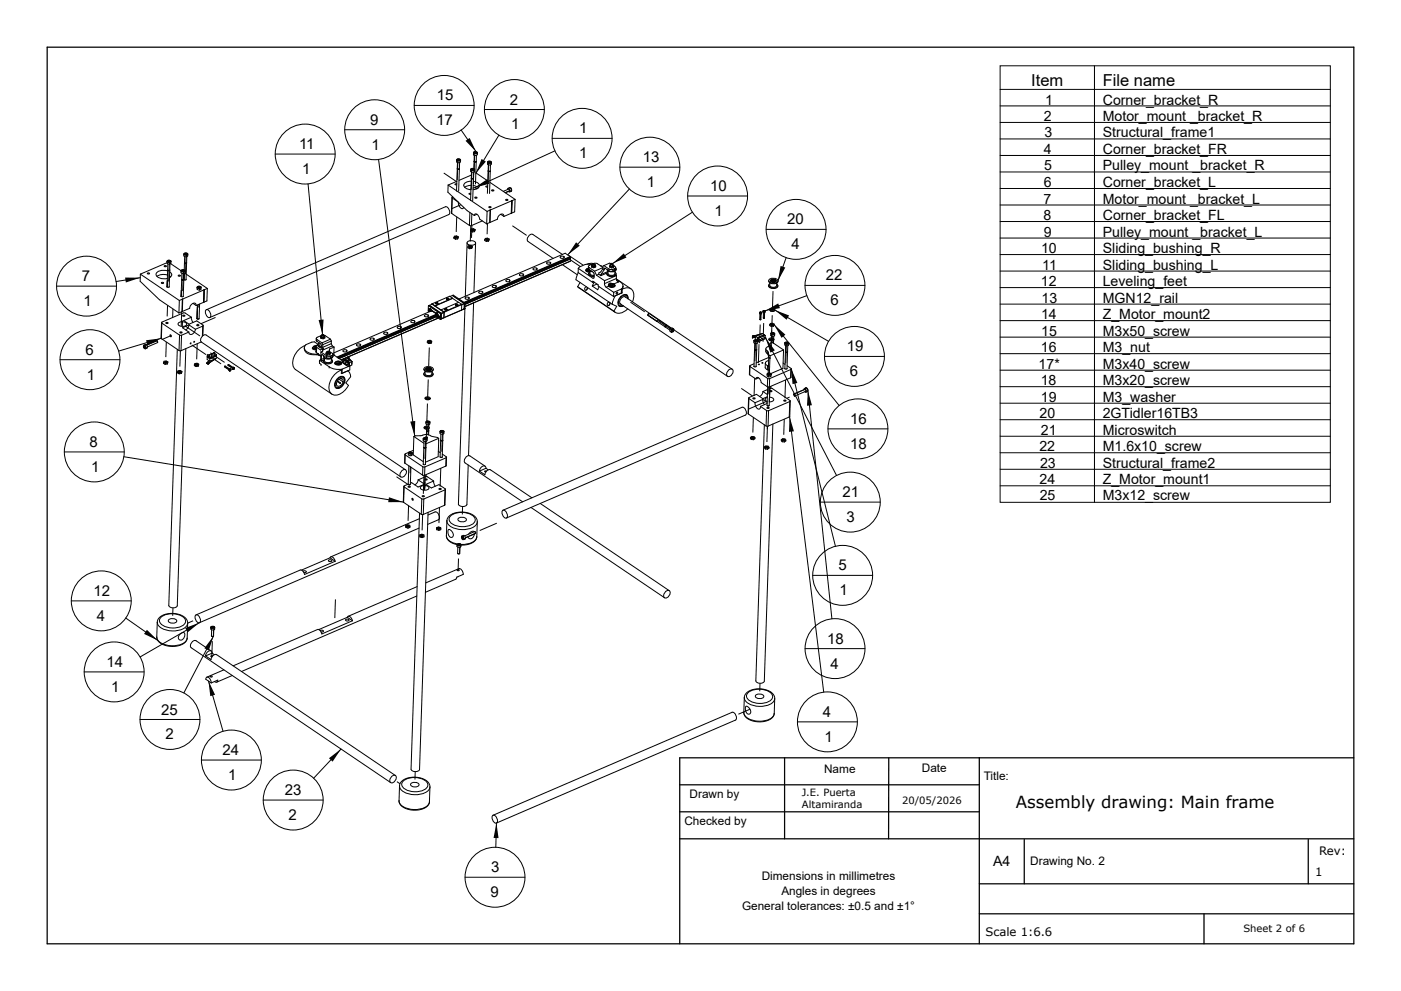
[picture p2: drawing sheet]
<svg xmlns="http://www.w3.org/2000/svg" width="297mm" height="210mm" viewBox="0 0 297 210" stroke-linecap="round" stroke-linejoin="round" font-family="sans-serif">
<defs><g id="words">
<g font-size="3.5">
<text x="218.6" y="18.2">Item</text>
<text x="233.8" y="18.2">File name</text>
<text x="215.4" y="171.4">Assembly drawing: Main frame</text>
</g>
<g font-size="3.2">
<text x="92.6" y="21.3">15</text>
<text x="108.1" y="22.2">2</text>
<text x="78.5" y="26.5">9</text>
<text x="92.5" y="26.6">17</text>
<text x="108.4" y="27.5">1</text>
<text x="122.8" y="28.3">1</text>
<text x="63.4" y="31.6">11</text>
<text x="78.8" y="31.8">1</text>
<text x="122.8" y="33.6">1</text>
<text x="136.3" y="34.4">13</text>
<text x="64.1" y="36.9">1</text>
<text x="137.1" y="39.7">1</text>
<text x="150.6" y="40.5">10</text>
<text x="151.5" y="45.8">1</text>
<text x="166.9" y="47.6">20</text>
<text x="167.8" y="52.9">4</text>
<text x="17.3" y="59.7">7</text>
<text x="175.1" y="59.5">22</text>
<text x="17.7" y="64.9">1</text>
<text x="176.1" y="64.8">6</text>
<text x="18.1" y="75.3">6</text>
<text x="179.5" y="74.6">19</text>
<text x="18.4" y="80.5">1</text>
<text x="180.2" y="79.8">6</text>
<text x="180.3" y="89.9">16</text>
<text x="19" y="94.8">8</text>
<text x="180.2" y="95.2">18</text>
<text x="19.3" y="100.1">1</text>
<text x="178.7" y="105.5">21</text>
<text x="179.4" y="110.8">3</text>
<text x="177.8" y="121">5</text>
<text x="19.8" y="126.4">12</text>
<text x="20.5" y="131.7">4</text>
<text x="178" y="126.3">1</text>
<text x="175.4" y="136.6">18</text>
<text x="22.6" y="141.5">14</text>
<text x="176.1" y="141.8">4</text>
<text x="23.6" y="146.8">1</text>
<text x="34.2" y="151.6">25</text>
<text x="174.5" y="152.1">4</text>
<text x="35.1" y="156.9">2</text>
<text x="47.1" y="160.2">24</text>
<text x="174.8" y="157.4">1</text>
<text x="48.4" y="165.5">1</text>
<text x="60.4" y="168.7">23</text>
<text x="61.2" y="174">2</text>
<text x="104.1" y="185.1">3</text>
<text x="104" y="190.3">9</text>
</g>
<g font-size="3">
<text x="221.6" y="22.2">1</text>
<text x="233.8" y="22.2">Corner_bracket_R</text>
<text x="221.3" y="25.7">2</text>
<text x="221.4" y="29.2">3</text>
<text x="233.8" y="25.7">Motor_mount _bracket_R</text>
<text x="233.8" y="29.2">Structural_frame1</text>
<text x="221.3" y="32.7">4</text>
<text x="233.8" y="32.7">Corner_bracket_FR</text>
<text x="221.3" y="39.7">6</text>
<text x="221.4" y="36.2">5</text>
<text x="233.8" y="36.2">Pulley_mount _bracket_R</text>
<text x="233.8" y="39.7">Corner_bracket_L</text>
<text x="221.3" y="43.2">7</text>
<text x="221.3" y="46.7">8</text>
<text x="233.8" y="43.2">Motor_mount _bracket_L</text>
<text x="233.8" y="46.7">Corner_bracket_FL</text>
<text x="220.7" y="53.7">10</text>
<text x="221.3" y="50.2">9</text>
<text x="233.8" y="50.2">Pulley_mount _bracket_L</text>
<text x="233.8" y="53.7">Sliding_bushing_R</text>
<text x="221" y="57.2">11</text>
<text x="233.8" y="57.2">Sliding_bushing_L</text>
<text x="220.7" y="60.7">12</text>
<text x="220.8" y="64.2">13</text>
<text x="233.8" y="60.7">Leveling_feet</text>
<text x="233.8" y="64.2">MGN12_rail</text>
<text x="220.7" y="67.7">14</text>
<text x="220.8" y="71.2">15</text>
<text x="233.8" y="67.7">Z_Motor_mount2</text>
<text x="233.8" y="71.2">M3x50_screw</text>
<text x="220.7" y="74.7">16</text>
<text x="233.8" y="74.7">M3_nut</text>
<text x="220.2" y="78.2">17*</text>
<text x="220.7" y="81.7">18</text>
<text x="233.8" y="78.2">M3x40_screw</text>
<text x="233.8" y="81.7">M3x20_screw</text>
<text x="220.4" y="88.7">20</text>
<text x="220.7" y="85.2">19</text>
<text x="233.8" y="85.2">M3_washer</text>
<text x="233.8" y="88.7">2GTidler16TB3</text>
<text x="220.4" y="95.7">22</text>
<text x="220.7" y="92.2">21</text>
<text x="233.8" y="92.2">Microswitch</text>
<text x="233.8" y="95.7">M1.6x10_screw</text>
<text x="220.5" y="99.2">23</text>
<text x="233.8" y="99.2">Structural_frame2</text>
<text x="220.4" y="102.7">24</text>
<text x="220.4" y="106.1">25</text>
<text x="233.8" y="102.7">Z_Motor_mount1</text>
<text x="233.8" y="106.1">M3x12_screw</text>
<text x="210.6" y="183.8">A4</text>
</g>
<g font-size="2.5">
<text x="174.7" y="164">Name</text>
<text x="195.5" y="163.9">Date</text>
<text x="208.6" y="165.4">Title:</text>
<text x="146.2" y="169.3">Drawn by</text>
<text x="145.1" y="175">Checked by</text>
<text x="218.4" y="183.4">Drawing No. 2</text>
<text x="278.8" y="185.8">1</text>
<text x="279.7" y="181.4">Rev:</text>
<text x="161.5" y="186.8">Dimensions in millimetres</text>
<text x="165.7" y="189.9">Angles in degrees</text>
<text x="157.3" y="193">General tolerances: ±0.5 and ±1°</text>
<text x="208.9" y="198.6">Scale 1:6.6</text>
</g>
<g font-size="2.1">
<text x="170" y="168.9">J.E. Puerta</text>
<text x="170" y="171.5">Altamiranda</text>
<text x="191.3" y="170.5">20/05/2026</text>
<text x="263.6" y="197.7">Sheet 2 of 6</text>
</g>
</g></defs>
<g fill="none" stroke="#000" stroke-width=".21">
<path d="M212 14h70.1v92.6h-70.1zM212 19h70.1M232 14v92.6M58.4 32.7h12.7M65.3 39l3.1 32M73.1 27.5h12.7M80.3 33.8l7.6 58.7M87.8 22.4h12.7M95 39.3v1.5l4.1 3.9 1.5 1M95 39.3l8.3 5.6M96.8 34l.2 .1M96.8 34l.1 .5"/>
<path d="M96.8 39l-.3 .1 .3 .1M96.9 38.5l-1.9 .8M96.9 33.8l-.1 .2M96.9 33.8l.5-.1 .2 .3M97 35.8v.1M97 34.1h.5M97 34.1l-.1 .4M97 33.8v.3h.5M97 33.8h.5l.1 .1-.1 .2M97 34.5l-.2 6.1M97 35.9h.1M97 35.9l.4-.1z"/>
<path d="M97.1 34.5l-.2 3.6M97.1 33.8l.3 .1-.2 .1zM97.3 34h.1M97.3 34h-.2M97.3 33.8v.2M97.3 35.9h-.3M97.3 35.9h.1M97.4 34.5l-.2 6.1M97.5 34.1h.1M97.6 34l-.1 .1M97.6 34l-.1 .5h-.6M97.8 27.6l3.1 4.6"/>
<path d="M99.8 36l.1 .1M99.8 36l.1 .5M99.8 36a.47 .47 0 0 1 .8 0M99.9 39.3l-.8 .1-.6 .3M99.9 38.4a1.5 1.5 0 0 0-1.6 .9 1.31 1.31 0 0 0 1.5 1M100 37.9h.1M99.9 36.1h.6M99.9 36.1v.4M99.9 35.8l.3-.1 .4 .2-.5 .2-.2-.1zM99.9 37.1l-2.6 1.2M100 36.5l-.2 6.1M100 37.9l.4-.1z"/>
<path d="M100 36.5l-.1 3.6M100.1 35.9l-.1 .1M100.3 36h.1M100.3 36h-.2M100.3 35.8v.2M100.3 35.8l.1 .2h-.4l.1-.1M100.3 35.8l-.2 .1M100.3 39.9l.4-.1 .4 .3M100.3 37.9h-.3M100.3 39.4l1.1 .4M100.4 38.5l.6 .1 .6 .6v.4l-.2 .3-1.1 .3M100.4 39v-2.5l-.2 6.1"/>
<path d="M100.4 37.5h.1M100.4 32.4l.1 .5M100.4 32.4l.1 .2M100.4 32.4a.47 .47 0 0 1 .8 0M100.4 37.7h.1M100.4 36.9h.1M100.5 36.1h.1M100.5 34.2l.1 .2M100.5 36.5v.1M100.5 32.6h.6M100.5 32.6v.3M100.5 32.2h.3l.4 .2-.5 .2-.2-.2z"/>
<path d="M100.6 32.9l-.1 2.9M100.6 34.3h.1M100.6 36l-.1 .1M100.6 36l-.1 .5h-.6M100.6 33l-.1 2.8M100.6 32.3v.1M100.8 32.4l.1 .1M100.8 32.4l-.1 .1M100.9 32.3l.1 .2-.4-.1v-.1M100.9 32.3l-.1 .1M100.9 32.3h-.3M100.9 34.3h-.3"/>
<path d="M100.9 36.7h.1M100.9 36.7l2.5 1.7M101 34.2l-.4 .1M101 33l-.2 6M101.1 32.5v.1M101.1 32.6l.1-.2-.1 .5h-.6M102.7 23.2h12.7M103.4 34.4l.1 .2M103.4 34.4l.1 .5M103.4 34.4a.47 .47 0 0 1 .8 0M103.4 39.5l-.4 .1 .4 .1M103.5 36.3l.1 .1"/>
<path d="M103.5 34.6h.6M103.5 34.6v.3M103.5 34.3l.3-.1 .4 .2-.5 .2-.3-.1zM103.5 35l-.2 6M103.5 36.3h.1M103.6 36.3v.1M103.6 35l-.1 3.6M103.6 34.3v.2M103.8 34.4l.1 .1M103.8 34.4l-.1 .1M103.8 34.3l.1 .2h-.2l-.1-.2M103.8 34.3v.1"/>
<path d="M103.8 34.3h-.2M103.9 38.7l5.3 3.6M103.9 36.3l-.3 .1M103.9 36.3h-.3M104 35l-.2 6M104.1 34.5v.1M104.2 34.4l-.1 .2M104.2 34.4l-.1 .5h-.6M105.8 28.7l-4.9 8M108.3 39.9l.2 .6M108.3 39.9l-.2-.1-.4 .2M108.3 39.9h.1"/>
<path d="M117.1 29.4h12.7M117.6 32l-17 7.8M131.4 35.5h12.7M212 22.5h70.1M212 26h70.1M212 29.5h70.1M212 33h70.1M212 36.5h70.1M212 40h70.1M29.7 58.9l-5.1 .8M29.8 58.2l-.1 1.5 4.1 3.9 4.1 2.8M29.8 58.2l8.2 5.6"/>
<path d="M31.2 58l.2-.1 .3 .1-.1 .1zM34.8 56.5l.1-.1 .4 .1-.1 .1zM35.4 55.7l-5.6 2.5M35.4 55.4l.1 .5 .4 .1M35.4 55.5l.5 .2M35.5 59.6h.1M35.5 55.5h-.1M35.5 55.3l-.1 .2M35.5 58.4a2.58 2.58 0 0 0-2.2 .2M35.5 57.5a1.88 1.88 0 0 0-2.4 .7 1.88 1.88 0 0 0 2.4 .9M35.5 57.3l.3 .1M35.5 57.3l.3 .1 .2-.1-.2 .1"/>
<path d="M35.6 56l-.2 4.9M35.6 57.4h.1M35.6 57.4h.2M35.7 55.3v.2M35.7 55.3l.1 .2M35.8 55.5h-.1M35.8 55.5h.1M35.8 57.4h.1M35.9 55.5h.1M35.9 55.5h-.1M35.9 56l-.1 3.7M35.9 55.3l.1 .1-.2 .1"/>
<path d="M35.9 55.3v.2M35.9 55.3h-.2M35.9 57.4h-.1M35.9 55.7v.3M36 58.6l.2 .1M36 57.7a.65 .65 0 0 1 .4 .6 .65 .65 0 0 1-.5 .6M36 56l-.1 4.9M36.1 55.3h-.6M36.1 55.3l.1 .1M36.2 55.9l2.2 1.6 .1 .4 .4 .1M36.2 55.4h.1M36.2 55.4l-.3 .2-.4-.1"/>
<path d="M36.2 55.4l-.5-.2-.2 .3M36.2 55.4l-.3 .3M36.2 55.5v.3l-.3 .2M37.8 58.5l.1-.1 .4 .1-.4 .1zM38.4 57.5l.5 .2M38.5 57.5h-.1M38.6 58l-.2 4.9M38.6 59.4h.1M38.6 59.4h.2M38.7 57.4l-.1 .1M38.7 57.4l.1 .2M38.7 57.5h.1"/>
<path d="M38.7 57.5l.1 .1M38.8 59.4h.1M38.9 57.5h.1M38.9 57.5h-.2M38.9 58l-.2 3.7M38.9 57.3v.2M38.9 57.3l.1 .2-.2 .1M38.9 57.3l-.2 .1M38.9 59.4h-.1M38.9 57.7v.3M39 59.3l-.2 .1-.3-.1 .3 .1M39 59.3l-.2 .1"/>
<path d="M39 53.9l.1 .5 .4 .1M39 59.2v.1M39 54l.5 .1M39 58l-.1 4.9M39 58h.1M39 58v1.4M39 53.9v.1M39.1 57.3h-.5l-.2 .2M39.1 55.7l.3 .2M39.1 57.3l.1 .1M39.2 54.4l-.1 2.9M39.2 57.4h.1"/>
<path d="M39.2 57.4l-.3 .2-.4-.1M39.2 57.4l-.5-.2-.2 .3M39.2 55.8h.1M39.2 55.8l.2 .1M39.2 57.4l-.3 .3M39.2 57.5v.3l-.3 .2M39.2 53.8v.1M39.2 53.8l.1 .2M39.3 54h.1M39.4 55.9l.2-.2zM39.4 55.9h.1M39.4 53.9l.1 .1"/>
<path d="M39.4 53.9l-.1 .1M39.4 59.3l-.1 .1-.3-.1M39.4 54.5l-.1 3.6M39.5 53.8l-.1 .1M39.5 53.8l.1 .2h-.3M39.5 53.8h-.3M39.5 58.2l4.5 3M39.5 55.8l-.1 .1M39.5 54.1v.4M39.6 54.5l-.2 4.9M39.7 53.8l-.5-.1-.2 .3M39.7 53.8l.1 .1"/>
<path d="M39.8 53.8v.1M39.8 53.8l-.3 .3-.5-.2M39.8 53.8l-.5-.1-.3 .2M39.8 53.9l-.3 .2M39.8 53.9v.4l-.3 .2M95.8 45.3l3.7 2.5M95.8 41.9v3.4M95.9 42l-.1 3.3M95.9 42l1.2 .9M96 41.8l-.2 .1 .1 .1M96.2 50.4v.2l.4 .2M96.2 50.4l.4 .1"/>
<path d="M96.6 50.4h.2M96.6 50.5v.3M96.8 50.4h.1M96.8 50.3v.1M96.8 50.3l-.3 .1M96.8 50.2v.2h-.3M96.8 50.2h-.2l-.1 .2M96.8 50.2v.1M97 50.7l-.4 .1M97 50.5h-.4M97 50.5v.2M97.2 50.2l-.2 .5"/>
<path d="M97.2 50.2l-.4-.1h-.4l-.2 .3M97.2 50.2l-.2 .3M97.2 42.9a1.14 1.14 0 0 0 .9 1.3l.2-.2M99 51.5l-.3 11.4M99.2 51.2a1.21 1.21 0 0 1 1.6 .4 1.07 1.07 0 0 1-1.8-.1zM99.2 52.4v.2l.3 .2M99.2 52.4l.4 .2M99.5 47.8l.5 .1M99.5 52.4h.3M99.6 52.6l-.1 .2M99.6 45.1l-.1 2.7M99.8 52.4h.1"/>
<path d="M99.8 52.3v.1M99.8 52.3l-.3 .1M99.8 48.8v.2l.3 .2M99.8 48.8l.3 .2M99.8 41l-.3 .1 .3 .1M99.8 52.2l-.1 .2h-.2M99.8 52.2h-.3v.2M99.8 52.2v.1M99.8 40.1l-.2 .1M100 52.7l-.5 .1M100 52.5v.2M100 52.5l-.4 .1"/>
<path d="M100 45.4v2.5M100.1 48.9h.3M100.1 52.3l-.1 .4M100.1 52.3l-.3-.2h-.5l-.1 .3M100.1 52.3l-.1 .2M100.1 49v.2M100.4 48.9h.1M100.4 48.7v.2M100.4 48.7l-.3 .1M100.4 48.7l-.1 .2-.2-.1M100.4 48.7h-.3v.1M100.4 48.7h.1"/>
<path d="M100.6 45.7l.1-.3a.85 .85 0 0 1 1 1.1l1.5 1M100.6 49.2h-.5M100.6 49h-.5M100.6 49v.2M100.7 41.9l.1-.1 .3 .1-.3 .2zM100.7 48.7l-.1 .5M100.7 48.7l-.3-.2-.5 .1-.1 .2M100.7 48.7l-.1 .3M100.8 51.6l-.3 10.5M101.1 45.5l-.5 .2M102.3 46.9l-2.3 1M102.8 50.8v.2l.3 .2"/>
<path d="M102.8 50.8l.3 .2M103.1 50.9h.3M103.1 51v.2M103.3 44.9l-.1 2.6M103.4 50.9h.1M103.4 50.7v.2M103.4 50.7l-.3 .2M103.4 50.7l.1 .1-.4 .1M103.4 50.7h-.3v.2M103.4 50.7h.1M103.6 51.2h-.5M103.6 51h-.5"/>
<path d="M103.6 51v.2M103.6 43.9l.2-.1 .3 .2-.1 .1zM103.7 50.7l-.1 .5M103.7 50.7l-.3-.2-.5 .1-.1 .2M103.7 50.7l-.1 .3M103.8 47.2l-.6 .3M103.9 44.6h.1M103.9 47.2h-.1M103.9 44.6l-.6 .3M103.9 44.6l-.1 2.6M104 44.5l-.1 .1M104 44.5l-.1 2.7"/>
<path d="M104.2 40.4l.2-.1 .3 .1-.1 .1zM106.2 45.5l.6 .4M106.8 45.9v-.4a.9 .9 0 0 0-1 .1 .9 .9 0 0 0-.3 .9l-1.6 .7M107.2 42.4l.1-.1 .4 .1-.1 .1zM107.2 59.5l.5-.2 .4 .3-.4 .2zM107.6 40.2l.1-.2h.3l.1 .6M108 40.5l-.2-.4-1.1 .5M108 40.5l-.9 .4M108 59.4v.3M108.1 40.6l-.2 .1-.1-.1M108.4 45.2l-1.6 .7M108.5 40.5l-.1 .1"/>
<path d="M108.5 40.5l-.4 .2M108.5 40.5l-.4 .1M108.5 45.2h-.1M108.5 42.6l-4.5 1.9M108.5 42.6l-.1 2.6M108.6 42.6h-.1M108.6 42.6h.1M108.6 42.6l-.1 2.6M109.2 42.3l-.6 .3M109.2 42.3l-.1 2.6-.6 .3M110.1 58.2l.2-.1a.54 .54 0 0 1 .7 .2 .58 .58 0 0 1-.9 0zM110.9 58.2v.3"/>
<path d="M113 57a.58 .58 0 0 1 .9 0l-.2 .3a.54 .54 0 0 1-.7-.3zM113.8 56.9v.3M115.9 55.7l.1-.1a.54 .54 0 0 1 .8 .3 .58 .58 0 0 1-.9 0zM116.7 55.7v.3M118.8 54.5l.4-.2 .5 .3-.5 .2zM119.2 56.1l3.2 2.2M119.2 54l-6.2-4.3a1 1 0 0 0-1 .5 1 1 0 0 0 0 1l5.3 3.6M119.6 54.4l-.1 .4M120.8 54.7v.1M120.8 54.7h.1M120.8 54.8l-27.3 11.7M120.8 54.8h.1"/>
<path d="M120.8 54.8l.1 .1M120.8 54.8l-22.3 9.7M120.9 54.4l-22.5 9.7M120.9 54.4l-1.1-.7-22.5 9.7M120.9 54.4v.1M120.9 55.4l-22.3 9.6M120.9 55.4h.1M120.9 54.9v.1M120.9 54.9l-22.3 9.6M120.9 55.1l2.1 1.5M120.9 55v.4M120.9 55l-22.3 9.6"/>
<path d="M120.9 54.5v.1M120.9 54.5l-22.4 9.7M122.6 57.8l3.1 2.1M122.6 56.9l3.1 2.2 .2-.2 .1-.8-.2-.3-.9-.6M122.6 56.9v.9M122.6 57.8l-.5 1.5 7.7 5.2M123 59.9l-.5 .9M124.3 57.3v.2M124.4 57.1l-.2 .2a.67 .67 0 0 0 .8 .4M124.4 57l-.1 .3 .2 .2M124.5 57.5l.6 .1M124.5 57.5v.2"/>
<path d="M124.7 57.1l-.1 .2M124.7 57.1l-.1 .2 .2 .1M124.7 56.9l.2 .3M124.7 56.9l-.4 .3 .1 .2 .7 .1M124.8 56.5l-.1 .4M124.8 57.1h-.1M124.8 58a.96 .96 0 0 0 1.2 .6M124.8 58v.1a.96 .96 0 0 0 1.2 .6M124.9 57.1l.2 .4 .5 .2M124.9 56.7v.5M124.9 56.7l1.2 .8M124.9 57.2l.4 .3"/>
<path d="M125 57.4h-.2M125.1 57.7l-.3 .3M125.1 57.5v.5a.74 .74 0 0 0 .9 .4M125.4 56.1h-.3a3.5 3.5 0 0 0-2.2 .5l-.3 .3M125.4 56.2l.1 .3M125.4 56.2l.1 .5M125.5 56.7l.4 .1M125.5 56.5l.4 .1M125.5 56.5v.2M125.6 56.3l.2 .2 .3-.2M125.6 56.1l-.2 .1M125.6 56.1v.4"/>
<path d="M125.7 59.9v-.2l1.1 .7v.3l3.3 2.2M125.7 56.1h-.1M125.7 56v.1M125.8 55.9h-.7l-.7 .2M125.9 59.8l-.2 .1M125.9 56.6v.2M126 59.9l-.4 .8M126 56v.1M126 56.1h.1M126.1 56.1h-.4M126.1 56.1h.1M126.1 57.5l.4 .9"/>
<path d="M126.1 56.1l-.3 .1-.2-.1M126.1 56.1v.5M126.1 56.2l.2 .3M126.3 56.5l-.4 .1M126.3 56.5v.2l-.4 .1M126.5 58.4l1.7 1.2M127 58.2l.4 .3M127 58.2l-.5 .2M127.3 56.4a1.7 1.7 0 0 0-2.5 0l.1 .3M127.3 56.4h.1M127.3 56.4l.5 .3M127.4 58.2v.3"/>
<path d="M127.8 57l-.4 .7-.4 .2v.3M127.8 57l.3 .2M127.8 56.8l-1.7 .7M128 56.3l-.2 .2v.5M128 56.3l1.1 .8M128.1 57.2l-.7 1M128.1 57l.2-.1 .8 .6M128.1 57v.2M128.2 59.6v.6M128.3 56.9l-.2 .1M128.7 58v.1a1.16 1.16 0 0 0 1.9 .1v-.1M128.7 57.9l-1.3 .6"/>
<path d="M128.8 57.3l.2 .1M128.9 57.7l-.2 .3M128.9 57.6l-1.5 .6M128.9 57.5v.5a.86 .86 0 0 0 1.5 .1v-.6M129.1 57.5h.8M129.1 57.1h.9M129.1 57.1v.4M129.3 56.5l.4 .1M129.3 56.5v.2l.3 .1M129.5 56.4l.2 .1 .2-.1M129.5 56.2h-.2v.3M129.5 56v.6"/>
<path d="M129.5 55.9l-.3-.1-1.2 .5M129.5 55.9v.1l.3 .1M129.6 55.9h-.1M129.6 55.9l.3 .1-.3 .1zM129.7 56.6l-.1 .2M129.8 56.1h.1M129.8 56.1v.4M129.8 55.9h.1M129.9 55.9l-.1 .2M129.9 56.2l.2 .1M129.9 56v.6M130 57.1l-.1 .4"/>
<path d="M130.1 56.7l-.5 .1M130.1 56.5l-.4 .1M130.1 56.5v.2M130.1 56.4l.4 .3-.2 .3M130.1 56.3v.2M130.1 56.3v.4M130.3 57.4l.2-.3v-.3l.1 .2v.3l-.8 .3M130.3 57.4l-.4 .1M130.3 57l-.3 .1M130.3 57v.4M130.4 57.7l.2 .5a1.22 1.22 0 0 1-1.9-.2M130.5 58.4l.2 .1"/>
<path d="M130.6 57.1v.1a1.19 1.19 0 0 1-1.9 0M130.7 59.1l.1 .4M130.7 59.1l-2.5 1.1M130.7 59.2l3.1 2.1M130.7 59.2a1.93 1.93 0 0 1 1.4 1.5l-.3 .6M130.7 58.5l-2.5 1.1M130.7 58.5v.6M130.8 59.5l.4 .3M131.2 59.8l-1.1 .5M133.4 40.1l-13 14M145.8 41.6h12.7M146.8 45l-16.9 10.9"/>
<path d="M162.4 48.7h12.7M163.2 59.2a1.31 1.31 0 0 1 1.7 .4 1.16 1.16 0 0 1-1.9-.1zM163.4 59.5a.7 .7 0 0 0 1.2 .1M163.4 59.5a.66 .66 0 0 1 1.1 .1M163.5 59.4l.2-.1a.64 .64 0 0 1 .8 .3 .65 .65 0 0 1-1.1-.1zM163.5 59.3a.74 .74 0 0 1 1 .3 .68 .68 0 0 1-1.1-.1zM163.6 59.5v.1a.45 .45 0 0 0 .7 0M163.7 59.4h.5l.1 .2a.45 .45 0 0 1-.7-.1zM163.8 59.5h.4v.1l-.4 .1zM164.2 59.6l-.3-.1-.1 .2M164.3 59.6h.1M166.7 54.7l-1.8 5a1.16 1.16 0 0 1-1.9 0v-.2"/>
<path d="M212 43.5h70.1M212 47h70.1M212 50.5h70.1M212 54h70.1M212 57.5h70.1M12 60.7h12.7M12.7 76.3h12.7M30.4 73.5l.2 .4M30.4 73.5l.3-.2 .2 .5M30.4 73.5l.3 .4 .1 .1 .1-.2M30.5 73.5h.2v.2M30.5 73.5l.1 .2"/>
<path d="M30.5 73.5h.2l.1 .2h-.2M30.7 73.3l.3 .5M30.7 73.3l-.2-.1-.1 .3M30.7 73.7h-.1M30.7 73.7h.1M30.9 73.8h.1M31 73.8l-.1 .2h-.2M31 73.1a.52 .52 0 0 1 .2 .8l-.3 .1M31 73.1l-.5 .1M31 73.1l-.3 .2M33.3 72.3l.1 .4-2.1 .9M33.3 72.3l-2.2 .9"/>
<path d="M33.3 72.3l.1 .3M34.2 71.8l-9 2.7M34.2 60l.1-.1 .4 .1-.1 .1zM34.2 71.8l3.8 2.6M34.3 68.5l-.1 3.3M34.3 68.6l3.8 2.5M34.3 68.6l-.1 3.2M34.7 76.9l.3 .2M34.7 76.9v.2l.3 .2M35 76.9h.2M35 77.1v.2M35.2 68.5l.1-.1 .3 .1-.1 .1z"/>
<path d="M35.2 76.9h.1M35.2 76.8l.1 .1M35.2 76.8l-.2 .1M35.2 76.8v.1M35.3 76.8v.1h-.3M35.3 76.8h-.4l.1 .1M35.3 76.8h-.1M35.4 60.8l.3 .2 .2-.2M35.5 77.2l-.5 .1M35.5 77l-.5 .1M35.5 77v.2M35.6 76.8l-.4-.2-.4 .1-.1 .2"/>
<path d="M35.6 76.8l-.1 .2M35.6 76.8l-.1 .4M36.1 71l.2 .3v.1l-.3-.2zM37.6 78.9l.4 .2M37.6 78.9v.2l.4 .2M37.9 68.5a1.23 1.23 0 0 1 1.7 .3 1.09 1.09 0 0 1-1.8-.1zM38 74.4h.4M38 78.9h.2M38 78.9l.2 .1M38 79.1v.2M38 63.8l-.1 2.6M38.1 71.1h.4"/>
<path d="M38.1 71.1l-.1 3.3M38.1 70.5l.2-.1 .3 .1-.3 .1zM38.2 78.9v.1M38.2 78.8v.1M38.2 78.8l-.3 .1M38.3 78.8v.1h-.4M38.3 78.8h-.4v.1M38.3 78.8h-.1M38.4 62.8l.3 .2 .2-.2M38.4 79.2l-.4 .1M38.4 79l-.4 .1M38.4 79v.2"/>
<path d="M38.5 61.6l-.1 1.3M38.5 71.1l-.1 3.3M38.6 78.8l-.4-.2-.5 .1-.1 .2M38.6 78.8l-.2 .2M38.6 78.8l-.2 .4M38.7 66.1h-.1M38.7 63.5l-.7 .3M38.7 63.5l-.1 2.6-.7 .3M38.7 67l.2-.1 .3 .1-.1 .1zM38.7 63.4v.1M38.7 63.4v2.7M39.4 74l-1.8 54.5a1.07 1.07 0 0 1-1.8-.1l1.8-54.3"/>
<path d="M40 70.5l-1.5 .6M40.1 68.9a1.3 1.3 0 0 1-.7 1.1M40.1 68.9l-1.4 .6 1.3 1M40.1 68.9l1.3 1M40.4 72.8h.1v.1h-.1zM40.6 67.3v.6l.3 .5M40.6 67.3l-1.6-.9-4.6 1.9-.1 .3M40.6 67.3l-1.7 .7 1.2 .8 1.6-.7 1.3 .9v.2M40.9 64.4l.7 .4M41.1 72.5l.1-.1v.2h-.1zM41.2 77.4v.2l.4 .2M41.2 77.4l.4 .2"/>
<path d="M41.4 69.9a1.02 1.02 0 0 1-1.2 1l-.2-.4M41.6 77.6v.2M41.6 64.8l-.1-.4a.9 .9 0 0 0-.9 .1 .9 .9 0 0 0-.4 .9l-1.5 .7M41.7 69l.1-.1 .4 .1-.1 .1zM41.8 67.6h.1M41.8 77.4h.1M41.8 77.4h-.3h.3M41.8 77.3v.1M41.8 77.3l-.3 .1M41.8 61l.1 .4 .4 .1M41.8 61l.5 .2M41.8 67.7h.3"/>
<path d="M41.8 77.2l.1 .2h-.2h-.2M41.8 77.2h-.3v.2M41.8 77.2v.1M41.9 65.1h.1M41.9 61h-.1M41.9 64.7l-.1 2.9M42 77.7l-.4 .1M42 77.5l-.4 .1M42 77.5v.2M42.1 60.9l-.1 .1M42.1 60.9l.1 .2M42.1 77.2l-.3-.1h-.5l-.1 .3"/>
<path d="M42.1 77.2l-.1 .3M42.1 77.2l-.1 .5M42.2 61h-.1M42.2 61v.1M42.2 64.6l-.1 .6M42.2 67.7h-.1M42.3 61h.1M42.3 61h-.1M42.3 60.8v.2M42.3 60.8l.1 .1-.2 .2M42.3 60.8l-.2 .1M42.3 64.5l-.1 3.1h-.4"/>
<path d="M42.3 61.2v.3M42.5 60.8h-.5l-.2 .2M42.5 60.8l.1 .1M42.6 60.9h.1M42.6 60.9l-.3 .2-.4-.1M42.6 60.9l-.5-.2-.2 .3M42.6 60.9l-.3 .3M42.6 61v.3l-.3 .2M42.7 72.6l-4.3 1.8M43 69.2l-.1 2.1M43 69.2l-1.6 .7M43.1 69.1l-.1 2.1"/>
<path d="M43.1 64.2l-1.5 .6M43.2 64.1l-.1 .1M43.2 61.5l-4.5 1.9M43.2 61.5l-.1 2.7M43.3 61.5h-.1M43.3 61.5h.1M43.3 61.5l-.1 2.6M43.8 65.7a1.07 1.07 0 0 1 .7 1.7 1.07 1.07 0 0 1-.7-1.7zM43.8 65.7l50.6-21.8a1.07 1.07 0 0 1 .7 1.6l-50.6 21.9M43.8 77v.1M43.8 77h.1M43.8 77l.2 .2"/>
<path d="M43.9 77l.3 .2M43.9 75.7v.6l.6 .3M43.9 75.5v.2l.6 .4M43.9 75.5l.6 .3M44 75.7h-.1M44 61.2l-.7 .3M44 61.2l-.1 2.6-.7 .3M44 77h-.1M44 76.8l.3 .2M44 76.8v.2M44.2 77.2h-.2M44.3 77.2h-.3"/>
<path d="M44.3 75.3l-.4 .2M44.3 75.2l.1 .1M44.3 75.2l.1 .4M44.3 77h.1M44.3 77l-.1 .2M44.4 76.6l-.4 .2M44.4 75.3v.3M44.5 75.2l-.1 .1M44.5 75.2h-.2M44.5 75.2l-.1 .4M44.5 76.1h.1M44.5 75.8v.8"/>
<path d="M44.8 75.8l.1-.1v.2h-.1zM44.8 75.1l-.3 .1M44.8 75l.1 .1M44.8 75l.1 .4M44.9 75.1v.3M45 76.4l-.4 .2M45 75l-.1 .1M45 75h-.2M45 75l-.1 .4M45.3 76.3h.1M45.4 76.3h-.1M45.4 74.9l-.4 .1"/>
<path d="M45.4 74.8h.1M45.4 74.8v.4M45.5 75.5l.1-.1v.1l-.1 .1zM45.5 75l.4 .2M45.5 74.8h-.1M45.5 74.8l-.1 .4M45.6 76.2h.1M45.6 76.2l-1.3 .8M45.6 76.1v.1M45.6 76.1h.1M45.8 75.5h.1M45.9 75.5v.5l-1.4 .6"/>
<path d="M45.9 75.5l-1.4 .6-.6-.4M45.9 75.2v.3M45.9 75.2l-1.4 .6M47.6 77.8h.1M47.6 77.7v.1M47.6 77.7h.1M47.6 77.7h.2l.8 .5M47.6 77.7l.9 .7M47.6 77.7l.9 .6M47.7 77.7h-.1M47.7 77.7h.1M48.4 77.4v.1"/>
<path d="M48.4 77.4h.1M48.4 77.4l1 .5M48.4 77.4v.2l.8 .5M48.4 77.4l1 .7M48.5 78.3l.2 .4M48.5 78.3l.2 .1M48.7 78.4v.3M48.7 78.7h.1M48.7 78.5l.1 .1M48.8 78.5h.1M48.8 78.6h-.1M48.8 78.6h.1"/>
<path d="M48.8 78.5v.1M48.8 78.4v.1M48.9 78.5l-.1 .1M48.9 78.5h-.2M48.9 78.6l-.2 .1M48.9 78.3l-.2 .1M48.9 78.3l.1 .1M48.9 78.3h.1M48.9 78.3l-.2 .2v.2M48.9 78.3l.1 .2-.3 .2M48.9 78.3l-.2-.1-.2 .1M49.4 78.4h.1"/>
<path d="M49.4 78.1v.3M49.5 78.3h.1M49.5 78.2h.1M49.5 78.2v.1M49.5 78.1l.1 .2M49.5 78.1l.1 .1M49.6 78.1v.1M49.6 78.2h-.1M49.6 78.2h.1M49.6 78.2v.1M49.7 78h.1M49.7 78l-.3 .1"/>
<path d="M49.7 78h-.4l-.1 .2 .2 .2M49.7 78l-.1 .3-.2 .1M49.7 78l-.2 .1-.1 .3M64.5 73.9a1.77 1.77 0 0 0 2.2 1.4l1.2 .2M64.5 73.8v.1M64.7 73.3a4 4 0 0 0-2.5 4.5l.5 .6 7.7 5.2M66.2 73.8l.6 .4M66.3 73.8v.2M66.3 73.8l.7 .3M66.8 73.4h.2zM66.8 73.4l-.3 .1M66.8 73.4l-.2 .1-.2 .2 .6 .3"/>
<path d="M66.9 73.8l.1 .1M66.9 73.8l-.1 .1M66.9 73.5l.1 .1M66.9 73.5v.3M66.9 73.5l-.3 .1 .1 .2 .3 .1M67 73.9h.1M67 73.5v1.1l.1 .2M67 71.8l.2 .6M67.1 74.8l.4 .3M67.1 74.4h.1M67.1 73.7l-.1-.3 .4-.2 .2 .4 .5 .2M67.1 73.7v1.1"/>
<path d="M67.2 72.4l.8 .6 .1 .2v1l-.1 .1-.9-.6M67.2 72v.4M67.2 72l1.1 .7M67.2 75.1v.2M67.2 75.1l.3 .1M67.4 73l-.7-.5-.6 .1-1.2 .5a.94 .94 0 0 0-.3 1 .94 .94 0 0 0 .7 .6l.9 .4h1M67.5 75.3l.3 .1M67.5 75.2v.1M67.5 75.1l.3 .3M67.5 75.1v.2M67.5 75.1v.1M67.5 75.1h.1"/>
<path d="M67.6 72.8l-.2 .4 .4 .4 .3 .1M67.6 72.7l.1 .6 .4 .2M67.8 76.6l-.1 .1M67.8 75.4h.1M67.8 75.4l.2 .2M67.8 76.4l2 1.4M67.8 76.4l-.1 .7 .4 .2v.3M68 71.3l.1 .5M68 71.3l.1 .3M68 76.4l.3 .1M68 76.4h-.2M68 74.7v1.7"/>
<path d="M68 74.7l1.2 .8M68.1 71.8l.4 .1M68.1 71.6l.4 .1M68.1 71.6v.2M68.1 76.3l.2 .2M68.2 71.4l.1 .1 .3-.1M68.2 71.2l-.2 .1M68.2 71.2l-1.1 .5 .1 .3M68.2 71.1v.6M68.3 71.1l-.1 .1M68.3 72.7l.1 .4M68.3 71l-.1 .2"/>
<path d="M68.4 74.4h.1M68.4 74.4v.1M68.4 74v.4M68.4 74l.3 .2M68.4 74h.1M68.4 73.7l.3 .5M68.4 73.1v.6M68.5 74.1l-.1 .4-.4 .2M68.5 71.7v.2M68.6 76.5a1.05 1.05 0 0 0 .9 .7 1.05 1.05 0 0 0 1-.6M68.6 71v.1M68.6 76.4l-.3 .1"/>
<path d="M68.6 75.5a1.07 1.07 0 0 0 .9 .7 1.07 1.07 0 0 0 1-.5M68.6 75.5a1.23 1.23 0 0 0 1.9 .2M68.6 75.4v.1M68.6 71.1h.1M68.6 71.1h-.3M68.6 71.1l-.1 .2-.3-.1M68.7 71.1l1.4 .9M68.7 71.2l.2 .3M68.7 71.1l-.1 .6M68.8 76l-.7 .3M68.8 76.2l-.2 .3M68.8 76v.5a.86 .86 0 0 0 1.5 .1v-.6"/>
<path d="M68.9 71.5v.2l-.4 .2M68.9 71.5l-.4 .2M69.1 74.9l.3 .2M69.1 74.9v.2l.3 .2M69.2 75.9h.9M69.2 75.9l-.9-.6h-.1l-.1 1M69.2 75.5l.9 .1M69.2 75.5v.4M69.4 74.9l.2 .1 .2-.1M69.4 74.7l-.3 .2M69.4 74.6l.1 .2 .3-.1M69.4 74.6v.5"/>
<path d="M69.4 74.6h.4M69.4 74.6h.1M69.4 75.1v.2M69.5 74.5l-.1 .1M69.7 74.6h.1M69.8 74.6v.1M69.8 77.8l1.2 .5h1.5M69.8 77.8v.3M69.8 74.7l.3 .1M69.8 74.7v.4M69.9 74.1l-.1 .4 .8 .6-.2 .3M69.9 74.1l-.1 .5"/>
<path d="M69.9 75.3h-.5M69.9 75.1v.2M69.9 75.1h-.5M70.1 74.8l-.2 .3M70.1 74.8l-.2 .5M70.1 72l-1.8 .7M70.1 72l.1 .3M70.1 75.6v.3M70.2 72.9l-1.8 .8M70.2 72.9l.3 .5M70.2 72.3v.6M70.2 72.3l-1.8 .8"/>
<path d="M70.3 76.2l.2 .5a1.22 1.22 0 0 1-1.9-.2M70.4 75.8l-.3 .1M70.4 75.4v.4M70.4 75.4l-.3 .2M70.5 73.4l.3 .2M70.5 73.4l-1.8 .8M70.5 75.7h.1M70.6 75.2v.4l-.2 .2M70.8 75.1l-.2 .1M70.8 75.1l.1 .3M70.8 73.6v1.5M70.8 73.6l-.9 .5"/>
<path d="M70.9 75.4l1.8 1.2M70.9 75.4l-.3 .1M71.1 77l.3 .3 .3 .1M71.1 77v.2v-.2M71.1 76.8l-.1 .1a.74 .74 0 0 0 .7 .6 .74 .74 0 0 0 .7-.4l-.1-.2M71.7 77.1h.1M71.7 77.1h-.1M71.7 76.6l-.4 .1-.2 .3M71.7 76.6l-.6 .3 .6 .4M71.7 76.6l.4 .1 .2 .4-.6 .2M71.7 76.6l.5 .2 .1 .2M71.7 76.8l-.3 .1v.1l.3 .1h.3v-.2"/>
<path d="M71.7 76.8l.3 .1M71.7 76.8v.3M71.7 77.3v.1M72 76.9v.2M72.3 79.9v.1M72.3 77l-.1 .2-.5 .2M72.3 77v.3M72.3 78.5h.1M72.4 78.5a3.9 3.9 0 0 0-2.5 4.6 1.82 1.82 0 0 0 3-.1l1-1.2-.6-.6 1-1.3a1.6 1.6 0 0 0-.5-1.2M72.5 76.8l.1 .1M72.5 76.8h.1M72.5 78.3v.9h-.1"/>
<path d="M72.6 76.8v.1M72.7 76.9l1.1 .9M72.7 74.4l.5-.2 .4 .3-.5 .2zM72.7 76.3l.2 .1M72.7 76.3v.4M72.8 79.9a1.64 1.64 0 0 1-1.1 2.4M72.9 76.4h.4M72.9 76.7l-.4 .1M72.9 76.7l-.3 .1M72.9 76.7l-.3 .2M72.9 77.1v.1M72.9 77.1h.1"/>
<path d="M73.1 76.3l-.2-.1v.2M73.1 76.3h.1M73.1 76.5l.4 .3M73.1 76.3h-.4M73.1 76.2l.1 .1M73.1 76.2h-.1M73.1 76.1l.1 .1-.1 .1M73.1 76.1v.1M73.1 76.1l-.1 .1 .1 .1M73.1 76.1l.4-.2 1.1 .8-.7 .4M73.1 76.1l-.2 .1 .2 .1M73.1 76.1l.2 .1-.2 .1"/>
<path d="M73.1 76.1h-.2M73.3 76.1v.2M73.3 77l-.3 .1M73.3 77l-.4 .1M73.3 76.4l.2 .2M73.3 76.4h.1M73.3 76.2l-.2 .1M73.3 76.2v.2M73.3 76.2h.1M73.4 77.4h.1M73.5 76.8l.1 .1 .3-.1M73.5 74.3v.3"/>
<path d="M73.6 76.5l.3 .1-.2 .1zM73.7 76.9l.2 .2M73.7 76.8l-.2-.2v.2M73.7 76.8l.2-.2v.2M73.7 76.7v.1M73.7 76.6l.1 .1M73.7 76.6l-.1 .1M73.7 76.5l.1 .2-.2-.1M73.7 76.5v.1M73.7 76.5l-.1 .1M73.7 75.8l.3 .1M73.7 75.8h.2"/>
<path d="M73.7 75.8v.3l.2 .1M73.7 77.3l-.3 .1M73.7 77.3l-.2 .1M73.9 77.1l-.1 .7M73.9 75.9v.3M73.9 75.9v.1M73.9 76l.7 .7M73.9 75.8v.1M73.9 75.9h.1M73.9 76.8l.2 .1M74 75.9l.6 .8M74 75.8v.2"/>
<path d="M74.1 77.7l-.3 .1M74.1 77.6h.1M74.1 76.9h.1M74.1 76.9v.8M74.1 76.4h.1M74.2 76.4h.1M74.2 76.4v.1M74.2 77.6v.9l-1.8 .8v-.8M74.6 77.2h.1M74.6 77h.1M74.6 76.7h.1M74.6 76.9h.1"/>
<path d="M74.6 76.7v.7l-2.1 .9M75.6 73.1l.1-.1a.54 .54 0 0 1 .8 .2 .58 .58 0 0 1-.9 0zM76.4 73v.4M78.4 71.9a.58 .58 0 0 1 .9 0l-.1 .2a.54 .54 0 0 1-.8-.2zM79.2 71.8v.3M81.3 70.7a.58 .58 0 0 1 .9 0l-.1 .2a.54 .54 0 0 1-.8-.2zM82.1 70.6v.3M84.2 69.4l.5-.2 .4 .3-.5 .2zM85 69.3v.3M87.1 68.1l.4-.1 .5 .2-.2 .2-.4 .1zM87.9 68.1v.3M89.9 79.3v.1a1.16 1.16 0 0 0 1.9 .1v-.2"/>
<path d="M89.9 78.3v.1a1.16 1.16 0 0 0 1.9 .1v-.2M90 66.9l.4-.2 .5 .3-.5 .2zM90 78a1.31 1.31 0 0 1 1.8 .3 1.16 1.16 0 0 1-1.9 0zM90.1 78.9l-.2 .5a1.22 1.22 0 0 0 1.9-.1M90.1 78.8v.5a.86 .86 0 0 0 1.5 0v-.5M90.3 78.3a.66 .66 0 0 1 1.1 0M90.4 78.1a.77 .77 0 0 1 1.1 .2 .7 .7 0 0 1-1.2 0zM90.4 78.1a.74 .74 0 0 1 1 .2 .68 .68 0 0 1-1.1 0zM90.4 78.1a.71 .71 0 0 1 1 .2 .65 .65 0 0 1-1.1 0zM90.5 78.3l.4 .2 .3-.2M90.5 78.3h.1M90.6 72.5l.3 .2"/>
<path d="M90.6 72.5v.2l.3 .2M90.6 78.1l.5 .1 .1 .1a.45 .45 0 0 1-.7 0zM90.6 78.3l.2-.1 .3 .1-.1 .1zM90.6 78.3l.4-.1 .1 .1M90.8 66.8v.4M90.8 64.9v1.1l.2 .2M90.8 65.8h.1M90.8 65.6v.2M90.9 65.7v.1M90.9 64.9l2.5 1.7M90.9 64.9h-.1M90.9 65.6v.1"/>
<path d="M90.9 65.6h-.1M90.9 65.7h.1M90.9 72.5h.3M90.9 72.7v.2M90.9 65.6v.2M91 65.6h.1M91 65.8h-.1M91 65.6v.3M91 65.7h.1M91 65.9h.1M91 65.7v.2M91 65.7l.1 .2"/>
<path d="M91 64.8l2.5 1.7M91 64.8l-.1 .1M91.1 65.9h.1M91.1 65.7h-.1M91.1 65.7v.1M91.1 78.3h.1M91.1 65.8v.1M91.1 65.8v.2M91.1 65.8h.1M91.1 65.8v.1l.1-.1M91.1 65.7h.1M91.1 65.7l.1 .2"/>
<path d="M91.2 66h.1M91.2 65.8h.1M91.2 72.5h.1M91.2 65.5v.1M91.2 65.6h.1M91.2 72.4l-.3 .1M91.2 72.4v.1M91.2 65.5h.1M91.2 65.6l.1 .1M91.2 65.8v.2M91.2 72.4h-.3v.1M91.2 72.4l-.1 .2-.2-.1"/>
<path d="M91.2 72.4h.1M91.3 65.8l-.1 .2M91.3 65.8h-.1M91.3 65.7h.1M91.3 65.6v.1M91.3 65.6h-.1M91.3 65.9l-.1 .1M91.3 65.9h.1M91.3 65.6h.1M91.3 65.9v.1v-.1M91.3 65.4l-.1 .2M91.3 65.4v.2"/>
<path d="M91.3 65.7l.2 .1M91.3 65.3l-.1 .2M91.3 66h.1M91.4 65.9h.1M91.4 72.8l-.5 .1M91.4 65.7h.1M91.4 72.6l-.5 .1M91.4 72.6v.2M91.5 65.8l1.2 .9M91.5 65.8h.1M91.5 72.4l-.1 .2M91.5 72.4l-.3-.2-.5 .1-.1 .2"/>
<path d="M91.5 72.4l-.1 .4M91.5 65.9l-20.7 9M91.6 79l.2 .3M91.6 64.5v.1M91.6 64.5l.6 .4M91.6 64.5l2.5 1.7M91.6 64.5l-.6 .3M92.4 64.4l.1 .1M92.5 64.4h.1M92.4 64.4l.4 .1M92.5 64.2l.3 .1v.2M92.5 64.2l-.1 .2 .4 .1"/>
<path d="M92.5 64.2v.1M92.5 64.3h.2M92.5 64.4l.3 .1M92.5 64.4h.3M92.5 64.3h.3M92.5 64.3l.3 .1h-.3M92.5 66.9h.1M92.5 66.9l.1 .1M92.6 66.9h.1M92.6 67l-20.8 9M92.6 67v.1M92.6 66.5h.1"/>
<path d="M92.6 66.5v.1M92.6 66.4v.1M92.6 66.5l.1 .2M92.6 66.6l-21.2 9.2M92.6 66.6h.1M92.6 67l.1 .1M92.6 67h.1M92.6 66.9l-21 9M92.6 67.1l-20.7 9M92.6 67.2l-20.7 8.9M92.6 66.8l-21 9.1M92.6 66.7l-21.1 9.1"/>
<path d="M92.7 67.1l-.1 .2M92.7 66.6v.1M92.7 66.6h.1M92.7 66.5l-.1 .4M92.7 66.5l-.1 .1M92.7 66.9h-.1M92.7 66.4l-.1 .1M92.7 66.4l.1 .2M92.7 66.7h.3M92.7 66.7v.2M92.7 67.3l.6 .4M92.7 67.3h-.1"/>
<path d="M92.7 67.1h.1M92.7 66.9l-21 9M92.7 66.9h.1M92.7 66.9v.1M92.7 66.9l.1 .1M92.7 67l.1 .1M92.7 67h.1M92.8 66.2l-.2 .2M92.8 67.1h.1M92.8 64.3l-.3-.1 .3 .1v.2M92.8 64.3v.2M92.8 66.6h.1"/>
<path d="M92.8 66.9v.2M92.8 66.9h.1M92.8 66.9l.1 .2M92.9 67v.1M92.9 67.1h-.1M92.9 67.1v.1M92.9 67v.2M92.9 67h.1M92.9 67l.1 .1M92.9 67.1h.1M92.9 67.5l-20.6 8.9M92.9 67.2h.1"/>
<path d="M93 67v.1M93 67h-.1M93 67.1h.1M93 67.1h-.1M93 67.1l-.1 .1M93 67.1v.1M93 67.1l.1 .2M93 67.1l.1 .1M93.1 67.3h.1M93.1 67.1h.1M93.1 67.1v.2M93.2 67.2v.1"/>
<path d="M93.2 67.2h.1M93.2 67.3h.1M93.3 67.3h-.1M93.3 67.2h.1M93.3 67.3h.1M93.3 67.4h.1M93.3 67.3v.1M93.3 67.2h-.1M93.3 67.2v.1M93.4 66.6h.1M93.4 67.7h-.1M93.4 66.6v1.1"/>
<path d="M93.5 65.7l.6 .5M93.5 65.7v.1M93.5 66.5l.1 .1M93.5 66.5l-.1 .1M93.5 67.6v.1M93.6 66.6l-.1 1M93.6 66.6h-.2M94.1 67.4h.1M94.1 67.4l-.8 .3M94.1 66.2l-.5 .4M94.1 66.2h.1M94.2 66.2l-.1 1.2"/>
<path d="M94.4 65.7v.1M94.4 65.5l.3 .1v.2M94.4 65.5v.2l.3 .1M94.4 65.5v.1M94.4 65.6h.3M94.4 65.7l.3 .1M94.4 65.7h.1M94.4 65.7h.3M94.4 65.7h-.1M94.4 65.6l.3 .1M94.4 65.5l.3 .1M94.7 63.4h.1"/>
<path d="M94.7 65.6v.2M94.7 63.3v.1M94.7 63.3l.1 .2M94.8 63.4h.1M94.8 63.3h.4l-.1 .2M94.8 63.3l-.1 .1 .4 .1M94.8 63.3h.1M94.8 63.4h.3M94.8 63.4l.3 .1M94.8 63.4v.1M94.8 63.4h-.1M94.8 63.3h.3v.2"/>
<path d="M94.8 63.3v.2M94.8 63.3l-.1 .1M94.8 63.5h.2M95.4 62.9l.7-.3 2.5 1.8-1.4 42.5a1.07 1.07 0 0 0 1.8 .1l.3-8.3M95.9 62.7l2.6 1.8M96 63.3l-.7-.4-3.7 1.6M96 63.3h.1M96 63.3l-3.8 1.6M96 63.3l1.2 .9M96.6 64.7h.1M96.7 64.6l-.1 .1M96.7 64.6v.1"/>
<path d="M96.7 64.6h.3v.2M96.7 64.6l-.1 .1 .2 .1h.2M96.7 64.6h.1M96.7 64.7h.3M96.7 64.7l.3 .1M96.7 64.7h.1M96.7 64.7v.1M96.7 64.7h.3zM96.7 64.7h-.1M96.7 64.6v.2M96.7 64.8h.3M97.1 64.7h-.1"/>
<path d="M97.9 64.6l-.1 1.2M97.9 64.6l-3.8 1.6M97.9 64.6l-.7-.5-3.7 1.6M98.4 65.5l-4.9 2.1M98.5 64.5l-.6 .2M98.5 64.5l-.1 1M98.6 65.5h-.2M98.6 64.3l22.3-9.7zM98.6 63.2l.2-.1a.54 .54 0 0 1 .7 .2 .58 .58 0 0 1-.9 0zM99.4 63.1v.3M100.4 64.3l-1.1 32.4M101.5 62l.5-.2 .4 .3-.5 .2z"/>
<path d="M102.3 61.9v.3M104.4 60.7a.58 .58 0 0 1 .9 .1l-.2 .2a.54 .54 0 0 1-.7-.3zM105.2 60.6l-.1 .4M122.5 60.8l.2 .3M122.5 60.8l7.9 5.5M124.4 60.9l-.4 .2 .1 .5a.4 .4 0 0 0 .4-.2 .4 .4 0 0 0 0-.4M124.6 61.1l-.2 .4M125.6 60.7l1.1 .8 .3-.7M126.6 60.3l-1 .4M128.2 60.2l.3 .7M128.5 60.9l1.6 1.1M129 60.7l-.5 .2"/>
<path d="M129.1 60.5l.5 .4M129.1 60.5v.2M129.1 60.4h.1M129.1 60.4a.65 .65 0 0 0 1.2 .1M129.1 64.1l-.3 .3 .1 .4a.4 .4 0 0 0 .4-.2 .4 .4 0 0 0 0-.4M129.2 60.5l.1 .2 .4 .1M129.3 64.4l-.1 .3M129.6 60.3v.3M129.6 60.3l-.2 .1 .1 .2 .5-.1-.1-.2M129.6 60.3h.3M129.6 60.9v.1M129.8 60.2l-.1-.1a.46 .46 0 0 0-.6 .1 .46 .46 0 0 0-.1 .5"/>
<path d="M129.8 60.2l-.7 .2M129.8 60.2l.4 .2 .1 .1M129.8 60.2h-.5l-.2 .3M129.8 60.2l.4 .1 .1 .3M129.8 64.5l1 .5-.6 1a2.02 2.02 0 0 0 2.9-.5M129.9 60.3v.3M130.1 62v.9M130.3 60.5v.1M130.3 60.4l.1 .2a.91 .91 0 0 1-1.4 .1M130.3 60.6v.2M130.3 60.6l-.7 .3M130.5 62.7l-.4 .7-.3 1.1"/>
<path d="M130.7 62h.2l.1 .1-.3 .3zM131.5 64.4l22.7 15.4M131.6 62.9l.1 .1M131.7 63a1.14 1.14 0 0 0-.1 1.9l.4-.1M131.7 63l.7-.4a.61 .61 0 0 1 .6 .7M131.8 61.3l-.1 .9 .2-.1M131.8 61.3l-1.7 .7M131.8 61.3a1.64 1.64 0 0 1 2.1 .1 1.64 1.64 0 0 1 .4 2l-.2 .6M131.8 61.3l.1 .8M131.9 62.1l-1.8 .8M132.1 60.8l-.3 .5M132.1 64.9l-.5 .1-.4-.1"/>
<path d="M132.1 60.7v.2M132.5 63l9.8 6.6M132.7 63.1a.9 .9 0 0 0-1.3 .9v.4l.3 .2M132.8 62.5l.3 .4v.5M133.2 63.4a.75 .75 0 0 0-.4-.9 .75 .75 0 0 0-.9 .2 1.54 1.54 0 0 0-.6 2.3l.9-.1M137.4 66.9l.1-.3 .2-.1 4.6 3.2M137.4 66.9l4.6 3.1M137.4 66.9h.1M137.5 66.6l-.1 .2M137.5 66.6h.1M139.3 68.2h.1M139.4 67.9l2.7 1.9"/>
<path d="M141 69.2h.1M141.1 69.1l.2-.1-.2 .1v.3zM141.1 69.1l-.1 .1M141.1 69.1h.1M141.2 69l-.1 .1M142.1 69.8l-.1 .4 .3 .3M142.1 69.8l.3-.2 .4 .2-.4 .1M142.1 69.8l.3 .1M142.4 70.4l-.1 .1M142.4 69.9l-.1 .6M142.5 70.2h.1M142.5 70.1v.1"/>
<path d="M142.5 70.2l.1 .1M142.6 70v.1M142.6 70.1v.1M142.6 70.1l.2 .1M142.8 70.2l-.1-.2h-.1l-.1 .3h.1M142.8 70.2l-.2 .1M142.8 69.8v.1M142.8 69.9v.4l-.4 .1M142.8 69.9l-.4 .1v.4M142.9 70l12.3 8.3M154.6 78.4l.3-.1h.3a1 1 0 0 1 0 1.1 1 1 0 0 1-1 .4 .97 .97 0 0 1 .4-1.4zM158.9 77.7l.1 1.8"/>
<path d="M159 79.5l1.3 .9M159 77.8v1.7M159 77.8l3.8 2.5M159.5 71.7h.1M159.5 71.4l.1 .3M159.6 71.6v.1M159.7 71.3l-.2 .1M159.7 71.3l-.1 .3M159.7 71.6h-.1M159.7 71.6h.2M159.7 71.3h.1M159.7 71.3h.2"/>
<path d="M159.7 71.3v.3M159.7 71.2l-.2 .2M159.9 72.3l.2 .2M159.9 72.3l-.1 .4 .3 .2M159.9 77.7l.2 .2 .2-.2M159.9 71.6h.1M159.9 77.2l-.9 .3v.3M159.9 71.3v.3M159.9 72.3h.1M159.9 72.3a.52 .52 0 0 1 .8 0M159.9 71.3h.1M159.9 72.2l.2 .3 .5-.1"/>
<path d="M159.9 72.2v.1M159.9 72.2l.5-.1 .2 .3M160 72.9l-.1 4.9M160 74.2l.1 .1M160.1 72.3l.3-.1 .1 .2h-.2zM160.1 72.5v.4M160.1 74.3l-.1-.1 .1 .1M160.1 74.3h.1M160.2 72.9l-.2 3.6M160.2 72.4h.1M160.2 72.2v.2M160.2 71.6h-.3"/>
<path d="M160.2 71.3l.1 .8M160.2 71.3l.7 .5M160.3 72.4h.1M160.4 74.3h-.3M160.4 74.2l-.3 .1M160.5 72.9l-.2 4.9M160.6 72.4h.1M160.6 72.4l-.5 .1M160.7 72.3h.1M160.7 72.3l-.1 .1M160.7 72.4l-.1 .4-.5 .1M160.7 72.4l.1 .1"/>
<path d="M160.8 77.3h.2zM160.9 71.8l-.1 .7M161 71.6h.2zM161 72l.2 .3M161 72l.2 .2M161 72l.3 .2M161 66.3l.2 .2M161 66.3l.2 .3M161 66.3l.2-.1 .3 .2M161.1 66.3h-.1M161.1 66.3l.2-.1 .2 .1M161.1 66.3h.4"/>
<path d="M161.1 67.8h.1M161.1 66.6l.1 1.2M161.2 66.3l.1 .1M161.2 66.3v.1M161.2 67.8h.1M161.2 66.3h.1M161.2 72.2v.1M161.2 66.5v.1M161.2 66.6v1.2M161.3 70.9l-1.4 .4M161.3 66.4h.1M161.3 67.8h-.1"/>
<path d="M161.3 67.8h.1M161.3 72.2l-.1 .1M161.3 72.2h-.1M161.3 66.3l-.1 .1M161.3 66.3v.1M161.4 66.6l-.1 1.2h-.1M161.4 70.9l-1.7 .3M161.4 70.8v.1M161.5 66.3v.1M161.5 66.4l-.3 .1M161.5 66.3v.2l-.3 .1M161.5 71.8l.2 .3"/>
<path d="M161.5 71.8l.2 .2M161.5 71.8l.3 .1M161.5 77h.3zM161.7 71.2h.2zM161.7 72v.1M161.8 66v.1M161.8 66l.1 .3h.2M161.8 66.1h.3M161.8 71.9l-.1 .2M161.8 71.9l-.1 .1M161.9 67.5h.1M161.9 66.3l-.1 1.1 .2 .1"/>
<path d="M161.9 65.9l-.1 .1M161.9 66h.1M161.9 66l.1 .1M162 67.5h.1M162 66l.1 .1M162 66h-.1M162 65.9l-.1 .1h.2M162 65.9l.1 .1M162 65.9v.1M162 71.6l.4 .1M162 71.6l.4 .2M162 71.6l.3 .2"/>
<path d="M162 71h.1M162 66.3v1.2M162 71l-1.3 .6-.1 .7M162.1 66.1v.2M162.1 66.3l-.1 1.2M162.2 66l-.1 .1M162.2 66l-.3-.1-.1 .1M162.2 66h-.4M162.2 66l-.1 .3M162.2 71.2l-1.3 .6M162.2 71.2l-.6-.5-1.4 .6M162.2 71.2v.4"/>
<path d="M162.3 71.8l-.1 .1-1.4 .6M162.3 77v1.1l.4 .3M162.4 71.7l15 29.2M162.4 71.7v.1M162.4 71.7l-.1 .1M162.4 74v.7l.2 .2M162.6 74.9l.2 .3M162.6 74.4l.3 .3M162.6 74.4v.5M162.7 79.4l.2 .2M162.7 79.4v.3l.2 .2M162.7 78.4l.2 .2"/>
<path d="M162.7 79.3v.1M162.7 79.3a.49 .49 0 0 1 .8 .1M162.7 77.6l.2 .1M162.7 77.6v.8M162.7 79.3l.2 .2 .5-.1M162.7 79.3h.1M162.7 79.3l.5-.1 .2 .2M162.8 75.2l.2 .6M162.9 74.7l-.1 .5M162.9 74.7l.1 .6M162.9 79.3h.3l.1 .1h-.4zM162.9 79.6v.3"/>
<path d="M163 60.5v.2a1.16 1.16 0 0 0 1.9 0v-.1M163 76.5h-.1a.69 .69 0 0 0-.6 .6l.4 .5M163 75.8l-2.7 1.2M163 75.8l.2 .2M163 75.3l-.1 3.9M163 75.3l.3 .2M163 72l.1 .2M163 79.4h.1M163 79.2v.2M163.1 72.1v.1M163.1 79.4l.1 .1M163.1 79.4v.1"/>
<path d="M163.1 71.8a.65 .65 0 0 1 1 .2 .63 .63 0 0 1-1.1-.1zM163.2 68.9l.3 .2M163.2 68.9v.2l.3 .2M163.2 60.2l-.2 .3M163.2 60v.5a.87 .87 0 0 0 1.5 .1v-.5M163.2 76l-.1 3.2M163.2 65.7l.1 .3M163.2 74.1l.2-.2 .3 .2-.3 .1zM163.3 76h-.1M163.3 75.5v.5M163.3 65.6l.7-.1 .3 .2a.54 .54 0 0 1-.6 .3 .54 .54 0 0 1-.4-.4zM163.3 65.9v.1"/>
<path d="M163.4 71.9h.3l.1 .1h-.4zM163.4 70.8l.3 .2M163.4 70.8v.3l.3 .3M163.4 79.4l.1 .1M163.4 70.7v.1M163.4 70.7a.49 .49 0 0 1 .8 .1M163.5 79.5l-.6 .1M163.5 79.4v.1M163.5 79.4l-.1 .5h-.5M163.5 70.7l.2 .3 .5-.1M163.5 70.7h-.1M163.5 70.7l.5-.1 .2 .3"/>
<path d="M163.5 68.9h.3M163.5 69.1v.2M163.5 72.6v.1M163.5 72.6l.1 .1M163.6 72.3l-.1 .3M163.6 71.9v.2M163.6 71.3v.4M163.7 71v.4M163.7 72.3v.3M163.7 72v.1M163.7 71.4v.3M163.7 72h-.4"/>
<path d="M163.7 72h.1M163.7 71.9v.1M163.8 68.9h.1M163.8 68.8l-.3 .1M163.8 68.8v.1M163.8 70.8l.1 .1M163.8 70.8l-.1 .1M163.8 70.7h.2M163.8 70.7v.1M163.8 70.7h-.2l.3 .2M163.8 68.7l-.4 .1 .1 .1M163.8 68.7v.2h-.3"/>
<path d="M163.8 68.7v.1M163.9 70.9h.1M163.9 72.7h.1M163.9 72.8l.1-.1v.1M163.9 65.7l.1 .1M163.9 65.7l-.3 .1M163.9 65.7l.1 .1h-.4M163.9 65.7h-.3v.1M163.9 65.7h.1M164 69.2l-.5 .1M164 69l-.5 .1M164 69v.2"/>
<path d="M164 70.7l-.1 .2M164 70.7v.1M164 72.2l-.1 .5M164 71.3v.5M164.1 72v.1a.66 .66 0 0 1-1 .1M164.1 68.9l13.8 17.1M164.1 68.8l-.1 .2M164.1 68.8l-.3-.2h-.5l-.1 .3M164.1 68.8l-.1 .4M164.2 70.9h.1M164.2 70.9l-.5 .1M164.2 70.8v.1"/>
<path d="M164.2 70.8l-.1 .5-.4 .1M164.3 65.7v.1a.66 .66 0 0 1-1 .2M164.3 65.8l11.4 6.6M164.7 60.2l.2 .5a1.22 1.22 0 0 1-1.9-.2M166 77l.4 .3M166.1 74.3l-2.4-1.7-.3 .2-.3 .6-.6 .3-.1 .5 .2 .2M166.1 74.3l-.1 3.9-2.6 1.1M166.1 74.3l-2.8 1.2M166.4 72.8l.3 .2M166.4 72.8v.3l.3 .3M166.4 78.1l.3 .2 .2-.1M166.4 72.7v.1"/>
<path d="M166.4 72.7a.49 .49 0 0 1 .8 .1M166.5 72.7l.2 .3 .5-.1M166.5 72.7h-.1M166.5 72.7l.4-.1 .3 .3M166.6 73.3l-.2 4.9M166.6 74.7h.1M166.6 74.7l.1 .1M166.7 73v.4M166.7 74.8h.1M166.7 73.4l-.1 3.6M166.8 72.8l.1 .1M166.8 72.8l-.1 .1"/>
<path d="M166.8 72.7v.1M166.8 72.7h.2M166.8 72.7l-.2 .2h.2M166.9 72.9h.1M166.9 77.6l.8 .6v.2M166.9 74.7l-.2 .1M166.9 74.7h.1M167 74.7l-.3 .1-.2-.2 .2 .2M167 74.6l-.3 .2M167 72.7l-.2 .2M167 72.7v.1M167 73.4l-.1 4.9"/>
<path d="M167.2 72.9h.1M167.2 72.9l-.5 .1M167.2 72.8v.1M167.2 72.8l-.1 .5-.4 .1M167.7 78.4l-.1 1.8M167.7 78.4l-4.5 1.9M170.7 60.6h12.7M171.1 62.7l-8.9 3.3M174.8 75.6h12.7M212 61h70.1M212 64.5h70.1M212 68h70.1"/>
<path d="M212 71.5h70.1M212 75h70.1M212 78.5h70.1M13.6 95.9h12.7M26.3 96.9l59.2 9.6M71.2 82.3h.5M71.5 80.4l.9-.6 .4 .1a1.52 1.52 0 0 1-.6 2.4l-.5 .1-.5-.1a1.37 1.37 0 0 1 .3-1.9zM71.6 80.8l.6 .4-.1 .1-.6-.4M71.7 80.6a.62 .62 0 0 1 1-.1 1.07 1.07 0 0 1-1.2 1.4 .93 .93 0 0 1 .2-1.3zM71.8 82.2l-.1 .1M71.9 80.5l.8 .5M72.3 80h.3a1.3 1.3 0 0 1-.5 2.1l-.3 .1"/>
<path d="M72.3 80l-.6 .3a1.24 1.24 0 0 0-.3 1.9h.4M72.4 80.3h-.1M85.3 99.8l.4-.2 .3 .1a1 1 0 0 1 0 1 1 1 0 0 1-1 .5 .97 .97 0 0 1 .3-1.4zM85.8 96.4l.1 1.9M85.9 98.3l3.7 2.5M85.9 96.5v1.8M85.9 96.5l3.8 2.5M86 99.7l-42.3-28.6a1 1 0 0 0-1 .4 1 1 0 0 0 0 1.1l42.3 28.6M86.6 96.1l.1 .5 .5 .1M86.6 96.2l.6 .1M86.7 96.2h-.1M86.7 98.8l-.1 3.9"/>
<path d="M86.8 95.9l-.2 .3M86.8 96h.4v.2l-.4-.1zM86.9 96.2h.1M87 99v1.3M87 96.1l.1 .1M87 96.1l-.1 .1M87 96v.1M87.1 99.1l-.1 3.6-.1 .1-.3-.1M87.2 96.3v.4M87.3 96l.1 .2-.2 .1M87.3 96l-.5-.1-.1 .3M87.3 96l-.1 .3-.5-.1"/>
<path d="M87.4 96.1v.4l-.2 .2M87.7 95.5l-1.8 .8v.2M87.7 92.6l.4-.1 1-.1a2.73 2.73 0 0 1 2.6 .2l1.1 .2 .2 .2M87.7 92.6l-.1 3.9 2.2 1.5M87.7 92.6l2.2 1.5M89.7 99l.4 .1M89.7 99l-.1 1.8M89.7 93.1l.1 .5 .5 .1M89.7 98.4l.2 .2 .3-.2M89.8 93v.2M89.8 93.2l.5 .1M89.8 93.1v.1"/>
<path d="M89.9 94.9h.4l-.3 .2zM89.9 93.6l-.2 4.9M89.9 95h.3M89.9 92.9l-.1 .1M89.9 90.7a.63 .63 0 0 1 1.1 .1 .63 .63 0 0 1-1.1-.1zM89.9 90.7v.1a.64 .64 0 0 0 .9 .2M90 93l.2-.1 .1 .2-.2 .1zM90.1 93.1l-.1 .1M90.1 93.1v.1M90.1 99.1l-.1 1.7M90.1 84.5a.65 .65 0 0 0 1.1 .1M90.2 84.4a.62 .62 0 0 1 1 .1l-.4 .2a.49 .49 0 0 1-.6-.3z"/>
<path d="M90.2 93.1v.1M90.2 93.1h-.1M90.2 92.9v.2M90.2 95h.1M90.2 92.9v-.2h.3l.1 .1-.2 .1M90.2 93.7l-.1 3.6M90.3 95h-.1M90.3 90.7h-.1M90.3 90.7l.4 .1M90.3 90.6l.4 .1-.3 .1zM90.3 90.6v.1M90.3 93.3v.4"/>
<path d="M90.3 89.5l.1 .5 .5 .1M90.3 89.5l.1 .1M90.3 93.6l-.1 4.9M90.4 89.6l.5 .2M90.4 89.6h.1M90.4 84.4l.5 .1M90.4 84.4h.4l.1 .1M90.4 84.4l.2 .2 .3-.1M90.4 91.4l.4 .1M90.4 91.4v.8M90.5 91.4l.1 .1 .3-.1-.1 .1M90.5 91.1l-.1 .3"/>
<path d="M90.5 90.7v.1M90.5 93v.2l-.2 .1M90.5 93l-.5-.1-.2 .2M90.5 93l-.2 .3-.5-.2M90.5 90.1v.3M90.5 91.4l.2 .1M90.5 89.3l-.1 .1M90.6 93.1l-.1 .4-.2 .2M90.6 89.4l.3 .1v.1h-.4zM90.7 89.6h-.1M90.7 89.6h.1M90.8 89.4l-.1 .2"/>
<path d="M90.8 91.5h-.1M90.8 91l-.1 1.2M90.8 90.1v.4M90.8 90.9v.1M90.9 89.8v.3M90.9 90.9v1.4M90.9 90.1v.5M91 90.7l-.2 .3M91.1 89.4v.2l-.2 .2M91.1 89.4l-.5-.1-.2 .3M91.1 89.4l-.2 .3-.5-.1M91.1 89.6v.3l-.2 .2"/>
<path d="M91.2 84.5v.1M91.2 84.6h.1M92.9 95.8l.4 .2M93 93.5h.1M93 93l-.1 3.9-2.7 1.2M93 93l-2.7 1.2M93.3 91.5l.1 .5 .5 .1M93.3 96.9l.2 .2 .3-.2M93.3 91.5v.1M93.3 91.6l.6 .2M93.4 91.6h-.1M93.4 93.4h.5l-.3 .1z"/>
<path d="M93.5 92.1l-.2 4.9M93.5 93.5h.2M93.5 91.4l-.2 .1M93.5 91.5v.1M93.6 91.6h.1M93.7 91.6h.1M93.7 91.6h-.1M93.7 91.4l.2 .2h-.4v-.1M93.7 91.4v.2M93.7 91.4l-.2 .1M93.7 93.5h.1M93.8 96.3l.8 .6v.2"/>
<path d="M93.8 93.5h-.1M93.8 92.1l-.1 3.7M93.8 93.5h.1M93.9 91.8v.3M93.9 92.1l-.1 4.9M94 91.4l.1 .3-.2 .1M94 91.4l-.4-.1-.2 .3M94 91.4l-.1 .3-.5-.1M94.1 91.6v.3l-.2 .2M94.5 98.9l-4.5 1.9M94.6 97.1l-.1 1.8M94.6 97.1l-4.5 2"/>
<path d="M94.7 97l-.2 1.9M101.7 100l1.1 .7a1.06 1.06 0 0 1 1.2-1l8.8 5.9M102.8 98.9l-3.2-2.2a1 1 0 0 0-.9 .5 1 1 0 0 0-.1 1l12.2 8.3M103 99.4l-.2-.5a1.03 1.03 0 0 0-1.1 1.1M103 99.4l.5 .3M103 99.4l-1.3 .6M103.2 99.9l-.4 .1 .2 .1M158.7 87.8l3.7 2.6M158.7 84.5v3.3M158.8 84.6l-.1 3.2M158.8 84.6l1.3 .8M159.1 92.8l.3-.2h.5l.2 .3"/>
<path d="M159.1 92.8l.2 .2M159.1 92.8l.2 .4M159.3 93.2l.5 .1M159.3 93l.5 .1M159.3 93v.2M159.4 92.8v.1h.4M159.4 92.8l.3-.1 .1 .2M159.4 92.8h.1M159.4 92.8v.1M159.4 92.8l.3 .1M159.4 92.9h.3M159.6 84.5l.1-.1 .4 .1-.4 .1z"/>
<path d="M159.8 92.9h-.1M159.8 93.1v.2M160.1 92.9l-.3 .2M160.1 92.9l-.1 .2-.2 .2M160.1 85.4a1.02 1.02 0 0 0 1 1.3l.1-.5M160.3 80.4l.1-.3a.85 .85 0 0 1 1 1.1l1.3 .9M160.8 80.2l-.5 .2M161.2 86.2l1.3 .9M161.7 84.7l.1 .6 .3 .5M161.7 84.7l1 .7M161.7 84.7l-1.6 .7M161.8 83.1a1.29 1.29 0 0 1-.8 1"/>
<path d="M161.8 83.1l.9 .6M162.1 94.8l.3-.2 .4 .1 .2 .2M162.1 94.8l.2 .3M162.1 94.8l.2 .5M162.3 95.3h.4M162.3 95.1v.2M162.3 95.1h.4M162.4 94.8v.1h.3M162.4 94.8h.4l-.1 .1M162.4 94.8h.1M162.4 94.8v.1M162.4 94.8l.3 .2"/>
<path d="M162.4 90.4h.4M162.4 95h.3M162.5 87.1h.5M162.5 87.1l-.1 3.3M162.6 86.5l.1-.1 .4 .1-.2 .2zM162.6 85.6l-1.4 .6M162.7 86.1h.3M162.7 84.3l-.5 .4 .5 .5M162.7 84.2l-1 .4-1.3-.9-1.6 .6v.3M162.7 82.1h.4M162.7 94.9h.1M162.7 82.6l-.9 .5"/>
<path d="M162.7 95.1v.2M162.8 80.3h.4M162.8 80.3l-.1 1.8M162.9 82.1v1.5M163 87.1l-.2 3.3M163 94.9l-.3 .2M163 94.9v.2l-.3 .2M163.1 84.3a.65 .65 0 0 1 .9 .7l-.9 .3M163.2 80.3l-.1 1.8M163.2 83l.1-.1 .4 .1-.2 .1zM163.2 82.4h.5l3.8 2.6-.1 .2M163.2 82.1l-.1 3.9-.1 .1-.4-.1 .2-3.9"/>
<path d="M163.9 90l-1.8 54.5a1.07 1.07 0 0 1-1.8-.1l1.8-54.3M165.7 93.3l.2-.2h.5l.2 .3M165.7 93.3l.1 .2M165.7 93.3l.1 .4M165.8 93.7l.5 .1M165.8 93.5l.5 .1M165.8 93.5v.2M166 93.2l.1 .2h.2M166 93.2h.2l.1 .2M166 93.2v.1M166 93.3v.1zM166 93.3l.3 .1"/>
<path d="M166 93.4h.3M166.2 85l.1-.1 .3 .1-.1 .1zM166.3 93.6v.2M166.6 93.4l-.3 .2M166.6 93.4v.2l-.3 .2M167.3 88.5l-4.5 1.9M167.4 88.4l7.2 58.4M167.4 85.2l-.1 3.3M167.4 85.2l-4.4 1.9M167.6 85.1l-.3 3.4M167.6 80.2l.2-1.9 9.3 37.6M167.6 80.2l-4.5 1.9"/>
<path d="M168.3 83.7h.1M168.3 83.6l.2 .4M168.3 83.6l.2 .1v.3M168.3 83.6v.1M168.3 83.6h.1M168.4 84h.1M168.5 84h.1M170.5 82.4l.4 .3v.5M170.5 82.4l-.1 .3M170.6 82.6l.3 .3-.1 .1-2.3 1M170.6 82.6h.1M170.6 82.6l-2.3 1"/>
<path d="M170.6 83.1l.3 .1M170.9 82.3l-.4 .1M170.9 82.3l.3 .3M170.9 82.3h.1M171 82.3l.3 .3M171.2 82.6l.1 .4-.4 .2M171.2 82.6v.4M171.2 82.6h.1M171.3 82.9l5.1 48.4M175.5 91h12.7M212 82h70.1M212 85.5h70.1"/>
<path d="M212 89.1h70.1M212 92.6h70.1M212 96.1h70.1M212 99.6h70.1M69.7 118.8h.6l.1 .2a.45 .45 0 0 1-.8-.1zM70 118.3l.2-.2a.96 .96 0 0 1 .9 1M70 118.3l-6.1 2.7M70 118.3l1.1 .8M71.1 119.1l-6.5 2.8a.97 .97 0 0 0-.9-1l-22.1 9.6M85.6 106.6l3.7 2.5M85.6 103.2v3.4M85.7 103.3l-.1 3.3"/>
<path d="M85.7 103.3l3.7 2.5M86.1 111.5l.4-.2 .4 .2v.2M86.1 111.5v.4M86.1 111.5v.2M86.1 111.9l.4 .1M86.3 111.5l.4 .1-.3 .1zM86.5 111.8l-.4-.1v.2M86.5 111.8v.2M86.5 103.3l.1-.2 .4 .2-.1 .1zM86.6 102.7l-.9 .4v.2M86.6 111.7h.1M86.6 111.7h-.3"/>
<path d="M86.6 111.5l-.3 .2M86.6 111.5v.2M86.6 111.7h-.2M86.6 111.5h.1M86.6 102.8h.1M86.6 102.8h.3M86.9 111.7l-.4 .1M86.9 111.7v.2l-.4 .1M86.9 102.8h.1M87.4 105.7l.2 .2v.2h-.2zM88.7 101.8a1.3 1.3 0 0 1-.8 1.1M88.7 101.8l1.8-.7 1.4 1"/>
<path d="M88.7 101.8l1.3 .9-1.4 .6-1.3-.9-.3 .1M88.8 112l-46.5 20.1-12.6 7.3M88.9 110.1l-18.7 8M89 113.5l.4-.2 .5 .2v.2M89 113.5l.1 .2M89 113.5l.1 .4M89.1 113.9l.4 .2M89.1 113.7l.4 .2M89.1 113.7v.2M89.3 103.2a1.23 1.23 0 0 1 1.6 .3 1.09 1.09 0 0 1-1.8 0zM89.3 109.1h.4M89.3 113.5l.4 .2h-.3l-.2-.1z"/>
<path d="M89.4 105.8l.5 .1M89.4 105.8l-.1 3.3M89.5 113.9v.2M89.5 105.3l.4-.1 .1 .1-.2 .1zM89.5 113.7h-.2M89.5 113.7h.1M89.5 113.5l-.2 .2M89.5 113.5l.1 .2M89.5 113.5v.2M89.6 113.7h-.3M89.6 113.7h.1M89.6 113.5h-.1"/>
<path d="M89.6 100.8h.4M89.9 105.9l-.2 3.2M89.9 113.7l-.4 .2M89.9 113.7v.2l-.4 .2M90.1 101.7l.1-.1 .4 .1-.2 .1zM90.7 109.3l1.5-.7a1.07 1.07 0 0 1 .8 1.7l-2.3 1M90.8 108.7l-1.8 54.5a1.07 1.07 0 0 1-1.8 0l1.8-54.3M91.9 102.1l.1 .5 .3 .6M91.9 102.1l-1.6 .7 1.1 .7 1.7-.7 1.3 .9-.1 .2M92.6 111.9v.5M92.6 111.9l.4-.1 .4 .1 .1 .3M92.6 111.9v.3"/>
<path d="M92.6 112.4l.4 .1M92.6 112.2v.2M92.6 112.2l.5 .1M93.1 112.3l-.1 .2M93.1 103.7l.3-.1 .1 .2-.3 .1zM93.1 112.1l-.2 .1M93.1 112.1v.1M93.1 112l-.2 .1M93.1 112v.1M93.1 112.2h-.2M93.1 112.2h.1M93.1 112h-.3l.1 .2"/>
<path d="M93.1 112l.1 .1-.3 .1M93.1 112h.1M93.5 112.2l-.1 .2-.4 .1M93.5 112.2l-.4 .1M94.2 107.2l-4.5 1.9M94.3 103.9l-.1 3.3M94.3 103.9l-4.4 2M94.5 103.8l-.3 3.4M94.6 113.6a2.44 2.44 0 0 0 2.5 1.8 4 4 0 0 0 3.9-1.1l.1-.4M94.7 113.6a2.39 2.39 0 0 0 2.2 1.9M94.7 110.5a2.67 2.67 0 0 0 2.7 1.8 3.8 3.8 0 0 0 3.7-1.3l.1-.3-.1 3.2M94.7 110.5l-.1 3.1"/>
<path d="M94.7 110.5h.1M94.8 110.5a2.66 2.66 0 0 1 2.8-1.9 3.3 3.3 0 0 1 3.6 1.9v.2M95.1 112.4a1.06 1.06 0 0 1 .8 1.6 1.01 1.01 0 0 1-.9-1.4zM95.6 109.4a4 4 0 0 1 5.1 .5 1.12 1.12 0 0 1-.8 1.5 3.9 3.9 0 0 1-4.6-.9l-.1-.4zM97.1 116.1l-.1 1.3 .4 .1M97.1 117.5h.3M97.1 115.7l-.2-.1v.3a.52 .52 0 0 0 .7 .1M97.1 115.7h.1M97.2 115.6h.2M97.2 115.6h.1M97.2 115.4h.2M97.2 115.4v.2"/>
<path d="M97.2 115.4l-.1 .1 .1 .1M97.2 109.9a1.21 1.21 0 0 1 1.7 .4 1.07 1.07 0 0 1-1.8-.1zM97.4 115.6h.1M97.4 115.4v.2M97.4 115.4l.1 .1-.1 .1h-.2M97.5 117.4l-.1 .1M97.5 116.1l-.1 1.4M97.5 115.4l.2 .1M97.7 115.7h-.6M97.7 115.7l-.1 .3M97.7 115.6l-.2-.2-.4-.1-.2 .2 .2 .2M97.7 115.6l-.6 .1"/>
<path d="M97.7 115.5l-.1 .3h-.5M97.7 115.5v.1M97.7 115.6v.1M97.7 115.6l-.1 .4M97.9 113.8l.4 .3-.1 .4-.3-.3zM97.9 114.1l.1 .2M97.9 113.7l.3 .1M97.9 113.7l.4-.1a.52 .52 0 0 1 .4 .6M98 113.7l-.1 .1M98.1 114l.1 .2-.2 .1M98.1 114l-.2 .1M98.1 114h.1"/>
<path d="M98.1 114l.1 .3h-.2M98.1 114l-.1-.1-.1 .2M98.2 113.8l.2 .6M98.2 113.8l-.1 .1M98.4 114.4h-.4M98.7 114.2l-.4 .3M98.7 114.2l-.3 .2M100.5 112.8a.86 .86 0 0 0-1.1 .5M100.6 113.3a.8 .8 0 0 1-.4 .8 .8 .8 0 0 1-.9-.1l-.1-.1M100.7 112.8l.1 .3M100.8 113.1l-.2-.3-2.1 .9M100.8 113.1l-2.1 1"/>
<path d="M101.1 113.9a2.76 2.76 0 0 1-3 1.8l-.4-.1M106.7 108.3a1.07 1.07 0 0 1 .7 1.6 1.07 1.07 0 0 1-.7-1.6zM106.7 108.3l50.6-21.9a1.07 1.07 0 0 1 .7 1.7l-50.6 21.8M112.6 107.7l28.3 19.1M114.5 106.8l27.4 18.5M173.9 106.5h12.7M212 103.1h70.1M15.1 127.5h12.7M26.7 131.1l6.7 4.8M33.3 135.2a2.71 2.71 0 0 0 2.8 1.9 3.2 3.2 0 0 0 3.6-1.5v-.1M33.3 132a2.65 2.65 0 0 0 2.7 1.8 3.8 3.8 0 0 0 3.7-1.2l.1-.4M33.3 132l-.1 3.1"/>
<path d="M33.4 132a2.76 2.76 0 0 1 3.1-1.9 3.2 3.2 0 0 1 3.3 1.9v.2M34.2 130.9a4 4 0 0 1 5.1 .5 1.12 1.12 0 0 1-.8 1.5 3.9 3.9 0 0 1-4.6-.9l-.1-.4zM35.8 131.4a1.21 1.21 0 0 1 1.7 .4 1.07 1.07 0 0 1-1.8-.1zM38.1 134.7a.61 .61 0 0 1 .5-.5 .61 .61 0 0 1 .6 .3 .93 .93 0 0 1-.3 1 .93 .93 0 0 1-1 .1l-.1-.3zM39.8 132.2l-.1 3.2a2.03 2.03 0 0 1-2 1.5 4.1 4.1 0 0 1-4.4-1.4l-.1-.4M41.6 130.5a1.07 1.07 0 0 1 .7 1.6 1.07 1.07 0 0 1-.7-1.6zM43.6 139.2l1.1 .7a1.06 1.06 0 0 1 1.2-1l37.9 25.6M44.8 133.2l.1 .1M44.8 133l-.1 .1M44.8 138.1l-3.2-2.2a1 1 0 0 0-1 .5 1 1 0 0 0 0 1l42.2 28.6M44.8 132.9h.4l.3 .2-.3 .2-.3-.1zM44.9 133.3l-.2-.2v.3a.52 .52 0 0 0 .7 .2"/>
<path d="M44.9 133.6l-.1 1.3 .4 .1M44.9 135h.1M44.9 133.2v.1M44.9 135h.3M45 138.6l-.1-.4a.9 .9 0 0 0-1 .1 .9 .9 0 0 0-.3 .9M45 138.6l.4 .3M45 138.6l-1.4 .6M45 133.1v.1M45 133h.2M45 133v.1M45 133h-.1l.1 .2M45.1 139.2h-.4l.2 .2"/>
<path d="M45.2 135h.1M45.2 133v.1h-.2M45.2 133v.2h-.2M45.3 135l-6.3 12M45.3 133.6l-.1 1.4M45.3 134.9l-.1 .1M45.3 133.6v1.3M45.4 132.9v.3M45.4 133.2l-.5 .1M45.4 133.2v.4M45.5 133.1l-.1 .5M64.2 121.2a.48 .48 0 0 1 .7 .1l-.5 .2"/>
<path d="M67.9 133.8l.2-.1 .5 .2-.5 .2M73.4 131.4h.5l.1 .2a.45 .45 0 0 1-.7-.1zM73.6 131l.2-.2a.96 .96 0 0 1 .9 .9M73.6 131l-6 2.6M73.6 131l1.1 .7M74.7 131.7l-6.5 2.8a.97 .97 0 0 0-.9-.9l-17.9 7.7M88.4 126.5l-37.2 16M88.4 124.5l-14.6 6.3M90.3 123.7l7-3.1a1.02 1.02 0 0 1 .9 1.3l-1.4 .6-.2 .4-6.4 2.8M96.9 120.9h.1a.2 .2 0 0 1 .3 0 .2 .2 0 0 1-.1 .3 .2 .2 0 0 1-.2-.2zM141.2 125.4l.4-.1h.3a1 1 0 0 1 0 1.1 1 1 0 0 1-1 .4 .97 .97 0 0 1 .3-1.4zM170.7 137.6h12.7"/>
<path d="M172.3 122.1h12.7M17.9 142.6h12.7M29.7 152.6h12.7M43.8 143.7a1.04 1.04 0 0 1 1 1.2l-1.2-.8zM44.2 144.5l3.1 10.6M45.5 144.6l.4 .1 .3-.4-1.4 .6M47.5 142.1l-3.6 1.6M49.2 143.3l-3.3 1.4M72.3 158.9l-5.8 6.2M157.7 151.1a2.67 2.67 0 0 0 2.9 2 3.4 3.4 0 0 0 3.5-1.4v-.3M157.8 148h.1M157.8 148a2.44 2.44 0 0 0 2.4 1.8 4 4 0 0 0 4-1.2l.1-.4"/>
<path d="M157.8 148l-.1 3.2a2.44 2.44 0 0 0 2.4 1.7 4 4 0 0 0 4-1.1l.1-.4M157.8 148a2.74 2.74 0 0 1 3.1-1.9 3.3 3.3 0 0 1 3.3 1.8v.3M158.2 149.9a1.06 1.06 0 0 1 .7 1.6 1.01 1.01 0 0 1-.9-1.4zM158.7 146.9a4 4 0 0 1 5 .5 1.12 1.12 0 0 1-.7 1.5 3.9 3.9 0 0 1-4.6-.9l-.1-.4zM160.3 147.4a1.21 1.21 0 0 1 1.6 .4 1.07 1.07 0 0 1-1.8-.1zM164.3 148.2l-.1 3.2M169.1 153.2h12.7M42.7 161.3h12.7M55.8 169.7h12.7M83.2 164.6l.3-.1h.3a1 1 0 0 1 0 1.1 1 1 0 0 1-1 .4 .97 .97 0 0 1 .4-1.4zM84.6 169.9a2.67 2.67 0 0 0 2.9 2 3.4 3.4 0 0 0 3.5-1.5v-.3M84.7 166.8a2.46 2.46 0 0 0 2.4 1.7 4 4 0 0 0 4-1.1l.1-.4-.2 3.1a2.44 2.44 0 0 1-2.5 1.6 4 4 0 0 1-3.8-1.4l-.1-.4"/>
<path d="M84.7 166.7l-.1 3.2M84.7 166.8a2.63 2.63 0 0 1 3-1.9 3.4 3.4 0 0 1 3.4 1.7v.4M85.6 165.6a4 4 0 0 1 5 .6 1.12 1.12 0 0 1-.7 1.4 3.9 3.9 0 0 1-4.6-.8l-.1-.4zM87.2 166.2a1.21 1.21 0 0 1 1.6 .3 1.07 1.07 0 0 1-1.8-.1zM104.5 173a1.07 1.07 0 0 1 .8 1.6 1.07 1.07 0 0 1-.8-1.6zM104.5 173l50.7-21.9a1.07 1.07 0 0 1 .7 1.7l-50.6 21.8-.2 5.2M98.6 186.1h12.7"/>
<circle cx="64.7" cy="32.7" r="6.4"/>
<circle cx="79.4" cy="27.5" r="6.4"/>
<circle cx="94.2" cy="22.4" r="6.4"/>
<circle cx="109.1" cy="23.2" r="6.4"/>
<circle cx="123.4" cy="29.4" r="6.4"/>
<circle cx="137.8" cy="35.5" r="6.4"/>
<circle cx="152.1" cy="41.6" r="6.4"/>
<circle cx="168.8" cy="48.7" r="6.4"/>
<circle cx="18.3" cy="60.7" r="6.4"/>
<circle cx="19.1" cy="76.3" r="6.4"/>
<circle cx="177" cy="60.6" r="6.4"/>
<circle cx="181.2" cy="75.6" r="6.4"/>
<circle cx="20" cy="95.9" r="6.4"/>
<circle cx="181.9" cy="91" r="6.4"/>
<circle cx="180.3" cy="106.5" r="6.4"/>
<circle cx="21.5" cy="127.5" r="6.4"/>
<circle cx="177" cy="137.6" r="6.4"/>
<circle cx="178.7" cy="122.1" r="6.4"/>
<circle cx="24.2" cy="142.6" r="6.4"/>
<circle cx="36" cy="152.6" r="6.4"/>
<circle cx="44.7" cy="143.5" r=".2"/>
<circle cx="175.4" cy="153.2" r="6.4"/>
<circle cx="49.1" cy="161.3" r="6.4"/>
<circle cx="62.2" cy="169.7" r="6.4"/>
<circle cx="104.9" cy="186.1" r="6.4"/>
</g>
<g fill="#000">
<path d="M98.7 29.9l.9-.6 1.3 2.9zM102.1 33.7l.9 .6-2.1 2.4zM100.6 39.8l2.7-1.8 .4 1zM26.5 58.9h3.2l-3 1zM122.1 51.4l.8 .7-2.5 2zM129.9 55.9l2.3-2.1 .6 .9zM165.5 56.4l1 .4-1.6 2.8zM31 72.2l3.2-.4-2.9 1.4zM67.6 67.9l1-.1-.2 3.2zM162.4 71.7l1.9 2.6-1 .5zM162.2 66l2.8-1.6 .4 1zM164.1 68.9l2.4 2.1-.8 .7z"/>
<path d="M164.3 65.8l3 1.1-.5 .9zM87 89.4l1-.1-.1 3.2zM167.4 88.4l.9 3.1-1 .1zM167.8 78.3l1.3 2.9-1.1 .3zM171.3 82.9l.8 3.1-1 .1zM82.5 105.5l3 1h-3.2zM31.2 133.6l2.2 2.3-2.9-1.4zM39.3 133.2l3-1.1-2.5 2.1zM45.3 135l-1 3-1-.5zM44.2 144.5l1.4 2.9-1 .3zM69.7 160.9l2.6-2-1.8 2.7zM105.3 174.6l.4 3.2h-1.1z"/>
</g>
<g fill="none" stroke="#000" stroke-width=".21" stroke-dasharray="15.9 3.2 3.2 3.2 3.2 3.2" stroke-linecap="butt">
<path d="M94.1 36.7l2.7 1.8M96.8 46l-.1 3.2M97.7 43.4l-1.9 .9M99.8 47.9l-.1 3.3M100.1 47.8l-.1 2.7M100.5 40.2v-.1M103.4 47.4l-.1 2.3M108.6 47.9l3.1 2M120.6 54.2l3 2.1M35.3 72.5l-.1 3.3M35.4 67.1l.1-2.3M36.3 71.2l-2 .9"/>
<path d="M36.6 67.4l.1-1.9M38.2 74.4l-.1 3.4M38.4 69.2l.1-3.1M38.7 68v1.3M39.4 69.2l3 2.1M40.6 73.2l3.1 2M41.8 72.9l-.1 3.3M41.9 69.1l.1-.4M43.9 75.2l.2 .2M44.6 74.8l.2 .2M44.8 75.8l2.1 1.4M45.5 75.5l2.1 1.4"/>
<path d="M45.7 67.3l-3.1 1.4M90.9 77.7l.1-4M133.7 64.1l3 2.1M160.8 77l.1-4M161 72.8l.1-.4M161.1 71.6l.1-2.7M161.8 72.5v-.4M161.8 71.3l.1-2.8M163.5 74.2v-1.1M163.5 74.1v-1.8M163.6 72.1v-2M163.6 70.8v-1.5"/>
<path d="M163.7 68.9v-2M163.8 65.7l.1-3.9M90.4 92.9v-1M90.5 89.6l.1-4M90.7 84.5l.1-4M157.2 82.4l2.4 1.6M159.7 88.6l-.1 3.2M159.9 84l.1-3.8M162.3 85.3l-3.6 1.5M162.7 91.1v-.7M162.7 90.4l-.1 3.4M163.1 84.8l.1-2.8"/>
<path d="M163.2 84l-.1 1.3M163.2 83.5l-.1 1.8M163.2 82l-.1 2.9M163.4 82.5l.1-.6M166.3 88.9l-.1 3.3M166.4 84.5l.2-3.9M166.8 84.5l.6-.3M84.1 101.1l2.4 1.7M86.6 107.8v-.5M86.6 107.3l-.1 3.2M89.6 109.2l-.1 3.3M89.8 104.8l.1-3.9"/>
<path d="M90 103.5l.1-2.7M90.1 102.8l-.1 1.2M90.1 102.2l-.1 1.8M90.1 100.8l-.1 2.8M90.3 101.2l.1-.5M93.2 107.7l-.1 3.3M93.3 103.2l.2-3.8M98.1 107.5l-.1 1.7M105.3 111l-3.6 1.6M36.7 129l-.1 1.7M39.8 132.2l1.1-.5M44.9 139.4l.1-3.4"/>
<path d="M71.1 127.2l-.1 3.9M97.1 122.5v-.1M97.1 121.1l.1-2.6M159 150.5l-2.4 1M161.1 145v1.7M84.8 166.3l-.6-.5M88 163.7v1.7"/>
</g>
<g fill="none" stroke="#000" stroke-width=".26">
<path d="M10 10h277v190.2h-277zM144.1 166.5h63.5M144.1 172.2h63.5M144.1 178h142.9M166.3 160.8v17.2M188.4 160.8v17.2M207.6 160.8v39.4M217.2 178.1v9.4M277.4 178.1v9.4M287 160.8h-142.9v39.4M207.6 187.5h79.4M207.6 193.9h79.4"/>
<path d="M255.3 193.9v6.3"/>
</g>
<use href="#words"/>
</svg>
